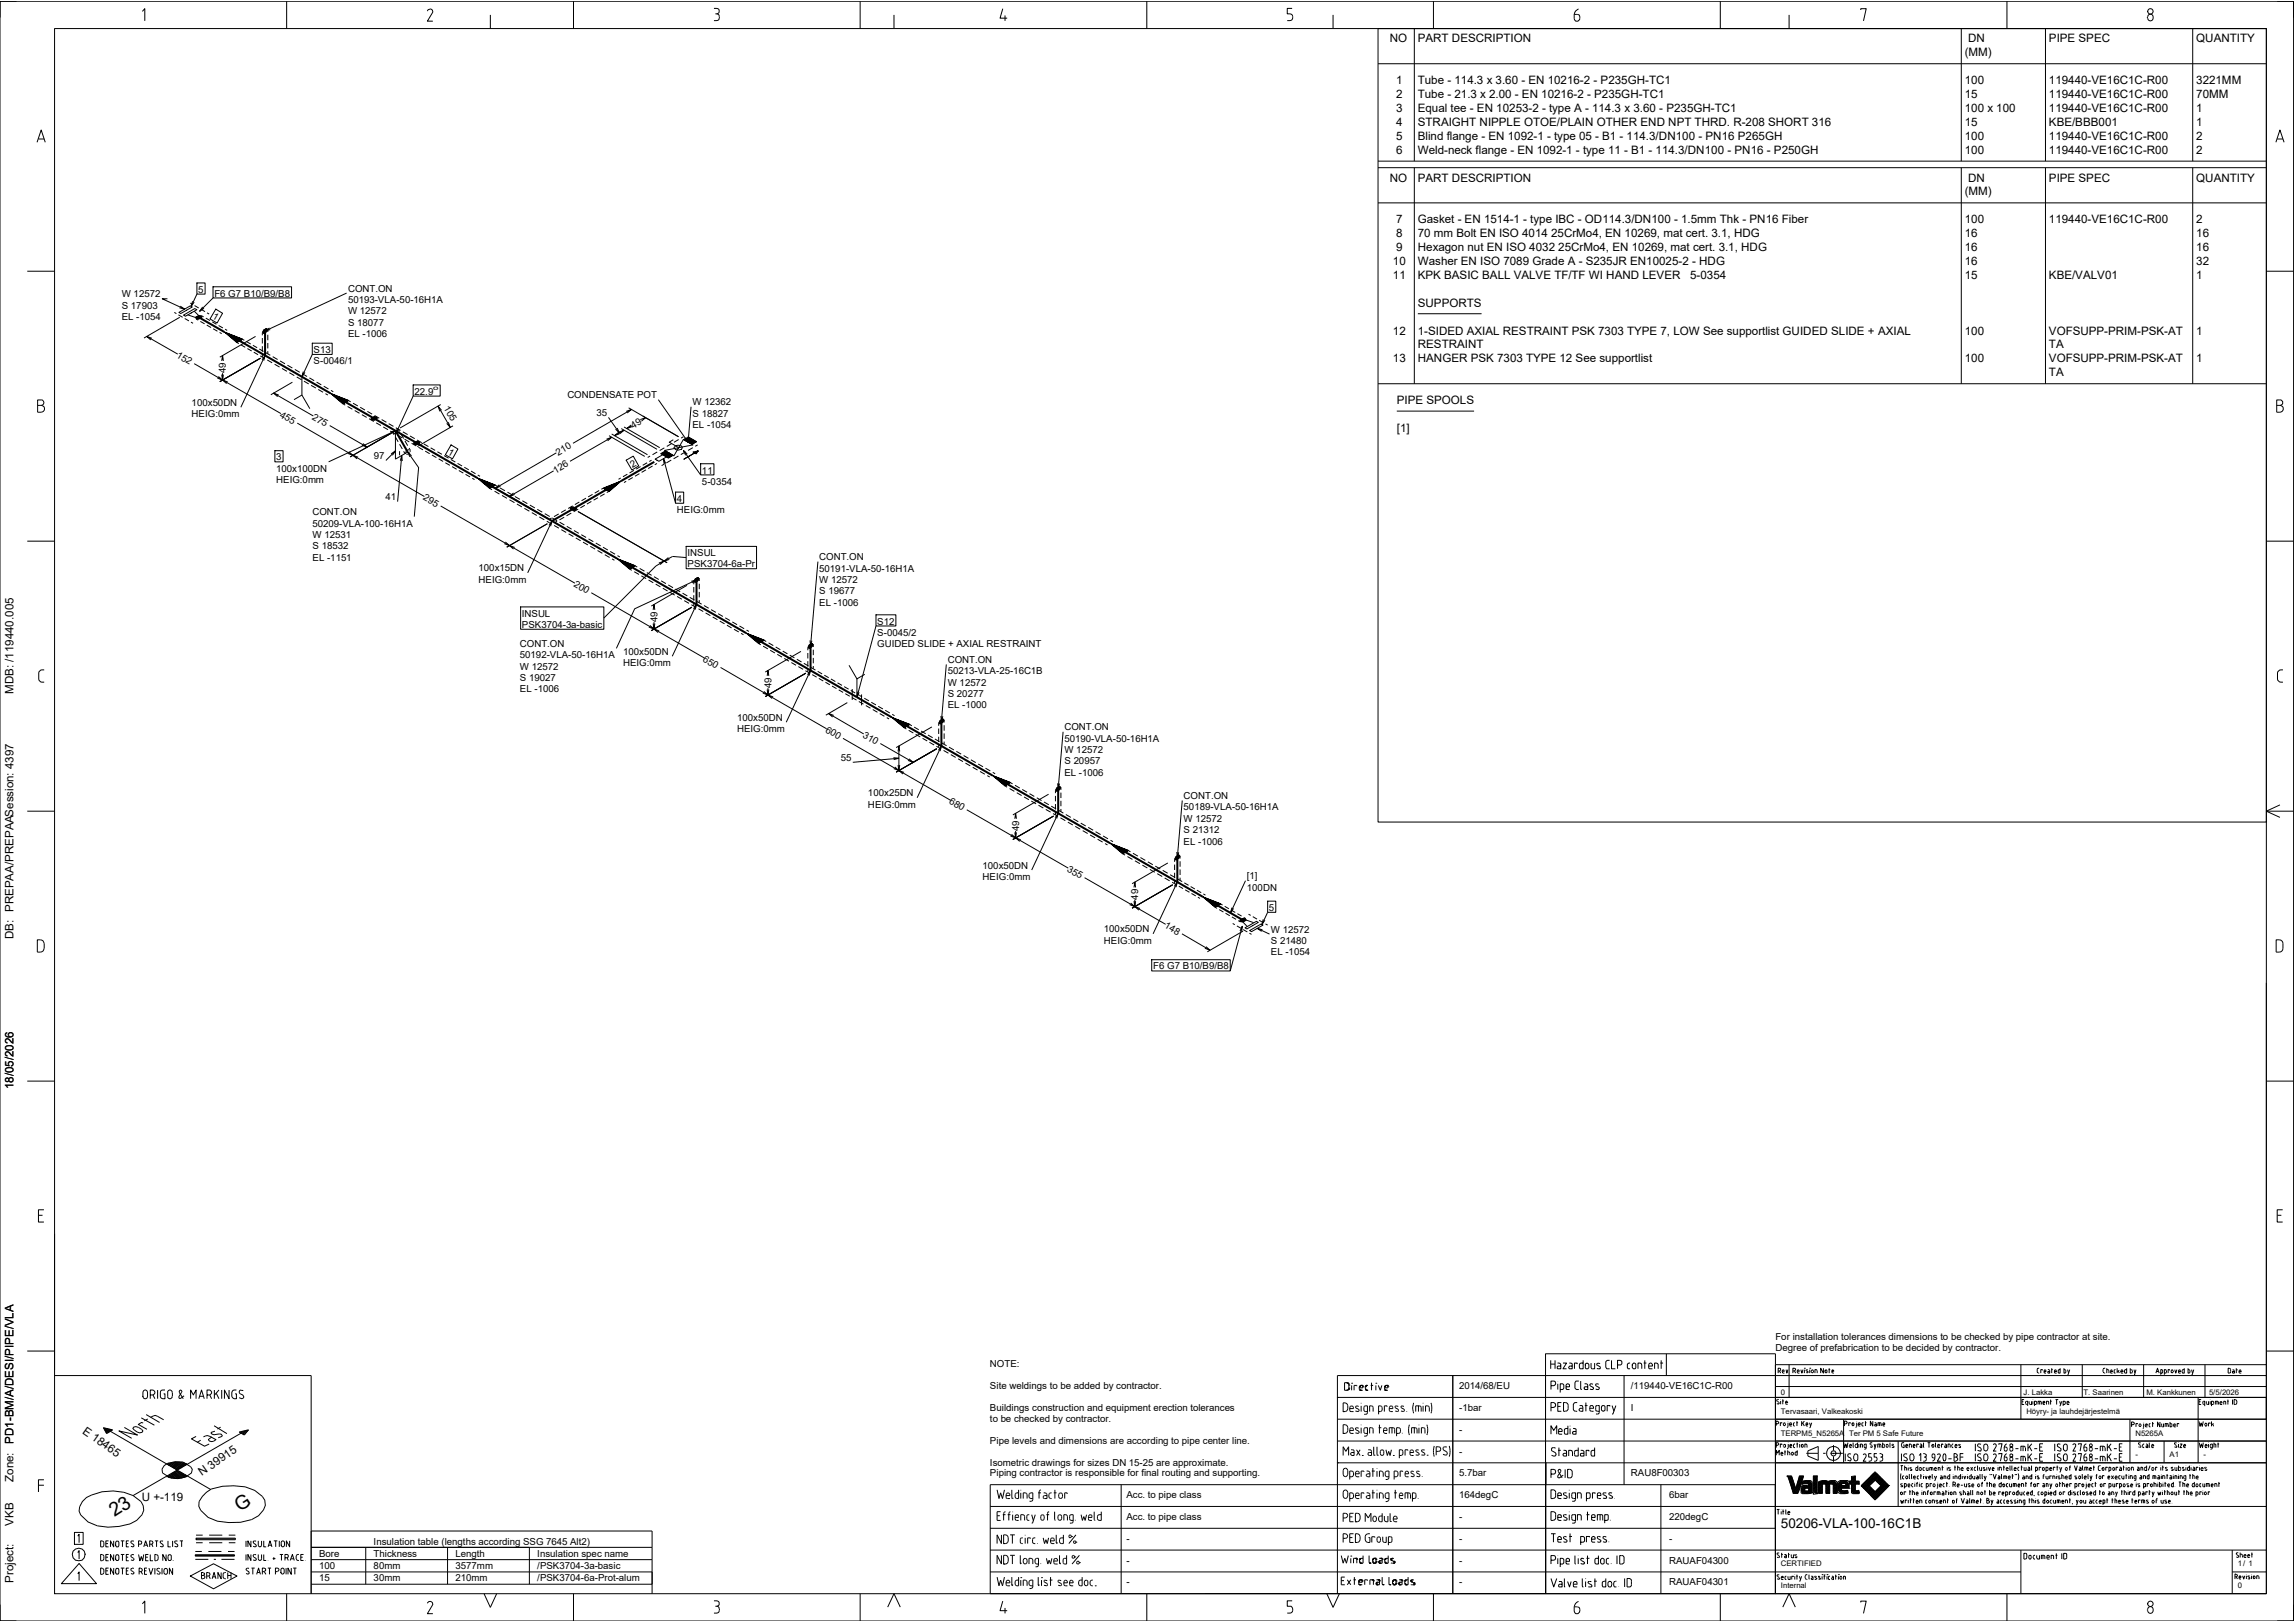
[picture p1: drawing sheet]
<svg xmlns="http://www.w3.org/2000/svg" width="841mm" height="594mm" viewBox="0 0 841 594" stroke-linecap="round" stroke-linejoin="round" font-family="sans-serif">
<defs><g id="words">
<g font-size="7.1">
<text x="42" y="556" transform="rotate(-33 42 556)">23</text>
<text x="87.9" y="554" transform="rotate(-33 87.9 554)">G</text>
</g>
<text font-size="5" x="652.6" y="560">50206-VLA-100-16C1B</text>
<g font-size="4.3">
<text x="5" y="254.2" transform="rotate(-90 5 254.2)">MDB: /119440.005</text>
<text x="5" y="344.2" transform="rotate(-90 5 344.2)">DB: PREPAA/PREPAASession: 4397</text>
<text x="5" y="399.1" transform="rotate(-90 5 399.1)">18/05/2026</text>
<text x="5" y="529" transform="rotate(-90 5 529)">PD1-BM/A/DESI/PIPE/VLA</text>
<text x="5" y="543" transform="rotate(-90 5 543)">Zone:</text>
<text x="5" y="559" transform="rotate(-90 5 559)">VKB</text>
<text x="5" y="580" transform="rotate(-90 5 580)">Project:</text>
</g>
<g font-size="4.2">
<text x="509.3" y="15.5">NO</text>
<text x="519.6" y="15.5">PART DESCRIPTION</text>
<text x="721.2" y="15.5">DN</text>
<text x="750.8" y="15.5">PIPE SPEC</text>
<text x="804.8" y="15.5">QUANTITY</text>
<text x="720" y="20.5">(MM)</text>
<text x="511.6" y="30.8">1</text>
<text x="511.6" y="35.9">2</text>
<text x="519.6" y="30.8">Tube - 114.3 x 3.60 - EN 10216-2 - P235GH-TC1</text>
<text x="519.6" y="35.9">Tube - 21.3 x 2.00 - EN 10216-2 - P235GH-TC1</text>
<text x="720" y="30.8">100</text>
<text x="720" y="35.9">15</text>
<text x="750.8" y="30.8">119440-VE16C1C-R00</text>
<text x="750.8" y="35.9">119440-VE16C1C-R00</text>
<text x="804.8" y="30.8">3221MM</text>
<text x="804.8" y="35.9">70MM</text>
<text x="511.6" y="41">3</text>
<text x="519.6" y="41">Equal tee - EN 10253-2 - type A - 114.3 x 3.60 - P235GH-TC1</text>
<text x="720" y="41">100 x 100</text>
<text x="750.8" y="41">119440-VE16C1C-R00</text>
<text x="804.8" y="41">1</text>
<text x="511.6" y="46.1">4</text>
<text x="519.6" y="46.1">STRAIGHT NIPPLE OTOE/PLAIN OTHER END NPT THRD. R-208 SHORT 316</text>
<text x="720" y="46.1">15</text>
<text x="750.8" y="46.1">KBE/BBB001</text>
<text x="804.8" y="46.1">1</text>
<text x="511.6" y="51.2">5</text>
<text x="519.6" y="51.2">Blind flange - EN 1092-1 - type 05 - B1 - 114.3/DN100 - PN16 P265GH</text>
<text x="720" y="51.2">100</text>
<text x="750.8" y="51.2">119440-VE16C1C-R00</text>
<text x="804.8" y="51.2">2</text>
<text x="511.6" y="56.3">6</text>
<text x="519.6" y="56.3">Weld-neck flange - EN 1092-1 - type 11 - B1 - 114.3/DN100 - PN16 - P250GH</text>
<text x="720" y="56.3">100</text>
<text x="750.8" y="56.3">119440-VE16C1C-R00</text>
<text x="804.8" y="56.3">2</text>
<text x="509.3" y="66.5">NO</text>
<text x="519.6" y="66.5">PART DESCRIPTION</text>
<text x="720" y="71.5">(MM)</text>
<text x="721.2" y="66.5">DN</text>
<text x="750.8" y="66.5">PIPE SPEC</text>
<text x="804.8" y="66.5">QUANTITY</text>
<text x="511.6" y="81.8">7</text>
<text x="519.6" y="81.8">Gasket - EN 1514-1 - type IBC - OD114.3/DN100 - 1.5mm Thk - PN16 Fiber</text>
<text x="720" y="81.8">100</text>
<text x="750.8" y="81.8">119440-VE16C1C-R00</text>
<text x="804.8" y="81.8">2</text>
<text x="511.6" y="86.9">8</text>
<text x="519.6" y="86.9">70 mm Bolt EN ISO 4014</text>
<text x="568.4" y="86.9">25CrMo4, EN 10269, mat cert. 3.1, HDG</text>
<text x="720" y="86.9">16</text>
<text x="804.8" y="86.9">16</text>
<text x="511.6" y="92">9</text>
<text x="519.6" y="92">Hexagon nut EN ISO 4032</text>
<text x="571" y="92">25CrMo4, EN 10269, mat cert. 3.1, HDG</text>
<text x="720" y="92">16</text>
<text x="804.8" y="92">16</text>
<text x="510.4" y="97.1">10</text>
<text x="519.6" y="97.1">Washer EN ISO 7089 Grade A - S235JR EN10025-2 - HDG</text>
<text x="720" y="97.1">16</text>
<text x="804.8" y="97.1">32</text>
<text x="510.4" y="102.2">11</text>
<text x="519.6" y="102.2">KPK BASIC BALL VALVE TF/TF WI HAND LEVER</text>
<text x="619.4" y="102.2">5-0354</text>
<text x="720" y="102.2">15</text>
<text x="750.8" y="102.2">KBE/VALV01</text>
<text x="804.8" y="102.2">1</text>
<text x="519.6" y="112.4">SUPPORTS</text>
<text x="510.4" y="122.6">12</text>
<text x="519.6" y="122.6">1-SIDED AXIAL RESTRAINT PSK 7303 TYPE 7, LOW See supportlist GUIDED SLIDE + AXIAL</text>
<text x="720" y="122.6">100</text>
<text x="750.8" y="122.6">VOFSUPP-PRIM-PSK-AT</text>
<text x="804.8" y="122.6">1</text>
<text x="519.6" y="127.6">RESTRAINT</text>
<text x="750.8" y="127.6">TA</text>
<text x="510.4" y="132.8">13</text>
<text x="519.6" y="132.8">HANGER PSK 7303 TYPE 12 See supportlist</text>
<text x="720" y="132.8">100</text>
<text x="750.8" y="132.8">VOFSUPP-PRIM-PSK-AT</text>
<text x="750.8" y="137.8">TA</text>
<text x="804.8" y="132.8">1</text>
<text x="511.9" y="148.1">PIPE SPOOLS</text>
<text x="511.9" y="158.3">[1]</text>
<text x="30" y="525" transform="rotate(35 30 525)">E 18465</text>
<text x="74" y="541" transform="rotate(-35 74 541)">N 39915</text>
<text x="52" y="550">U +-119</text>
</g>
<g font-size="3.5">
<text x="72.6" y="107.3">5</text>
<text x="127.5" y="106.9">CONT.ON</text>
<text x="44.6" y="109">W 12572</text>
<text x="44.6" y="113.1">S 17903</text>
<text x="78.6" y="108.7">F6 G7 B10/B9/B8</text>
<text x="127.5" y="111">50193-VLA-50-16H1A</text>
<text x="44.6" y="117.3">EL -1054</text>
<text x="77.6" y="116.7" transform="rotate(30 77.6 116.7)">1</text>
<text x="127.5" y="115.2">W 12572</text>
<text x="127.5" y="119.4">S 18077</text>
<text x="127.5" y="123.5">EL -1006</text>
<text x="64.5" y="130.8" transform="rotate(30 64.5 130.8)">152</text>
<text x="114.9" y="129.3">S13</text>
<text x="82.8" y="136.7" transform="rotate(-90 82.8 136.7)">49</text>
<text x="114.9" y="133.5">S-0046/1</text>
<text x="70.2" y="148.7">100x50DN</text>
<text x="151.9" y="144.6">22.9</text>
<text x="162.5" y="149.5" transform="rotate(60 162.5 149.5)">105</text>
<text x="207.9" y="145.9">CONDENSATE POT</text>
<text x="253.7" y="148.5">W 12362</text>
<text x="70.2" y="152.9">HEIG:0mm</text>
<text x="102.3" y="152.6" transform="rotate(30 102.3 152.6)">455</text>
<text x="114.2" y="153.5" transform="rotate(30 114.2 153.5)">275</text>
<text x="218.5" y="152.4">35</text>
<text x="253.7" y="152.7">S 18827</text>
<text x="232" y="157.1" transform="rotate(-30 232 157.1)">49</text>
<text x="253.7" y="156.9">EL -1054</text>
<text x="163.9" y="166.5" transform="rotate(30 163.9 166.5)">1</text>
<text x="204.5" y="167" transform="rotate(-30 204.5 167)">210</text>
<text x="101.2" y="168.7">3</text>
<text x="101.2" y="172.9">100x100DN</text>
<text x="137" y="168.2">97</text>
<text x="203.5" y="173.6" transform="rotate(-30 203.5 173.6)">126</text>
<text x="231.7" y="171.5" transform="rotate(-30 231.7 171.5)">2</text>
<text x="257.2" y="173.5">11</text>
<text x="101.2" y="177">HEIG:0mm</text>
<text x="257.2" y="177.7">5-0354</text>
<text x="141.3" y="183.3">41</text>
<text x="154.8" y="183" transform="rotate(30 154.8 183)">295</text>
<text x="248" y="183.9">4</text>
<text x="114.5" y="188.8">CONT.ON</text>
<text x="248" y="188.1">HEIG:0mm</text>
<text x="114.5" y="193">50209-VLA-100-16H1A</text>
<text x="114.5" y="197.1">W 12531</text>
<text x="114.5" y="201.3">S 18532</text>
<text x="252" y="203.8">INSUL</text>
<text x="114.5" y="205.5">EL -1151</text>
<text x="175.4" y="209.4">100x15DN</text>
<text x="252" y="207.9">PSK3704-6a-Pr</text>
<text x="300.2" y="205.3">CONT.ON</text>
<text x="300.2" y="209.5">50191-VLA-50-16H1A</text>
<text x="175.4" y="213.5">HEIG:0mm</text>
<text x="210" y="214.8" transform="rotate(30 210 214.8)">200</text>
<text x="300.2" y="213.6">W 12572</text>
<text x="300.2" y="217.8">S 19677</text>
<text x="300.2" y="221.9">EL -1006</text>
<text x="191.2" y="226">INSUL</text>
<text x="240.9" y="228" transform="rotate(-90 240.9 228)">49</text>
<text x="191.2" y="230.1">PSK3704-3a-basic</text>
<text x="321.5" y="228.9">S12</text>
<text x="321.5" y="233">S-0045/2</text>
<text x="190.5" y="237.1">CONT.ON</text>
<text x="228.3" y="239.9">100x50DN</text>
<text x="321.5" y="237.2">GUIDED SLIDE + AXIAL RESTRAINT</text>
<text x="190.5" y="241.2">50192-VLA-50-16H1A</text>
<text x="190.5" y="245.4">W 12572</text>
<text x="228.3" y="244.1">HEIG:0mm</text>
<text x="257.4" y="242.2" transform="rotate(30 257.4 242.2)">650</text>
<text x="347.3" y="243">CONT.ON</text>
<text x="190.5" y="249.5">S 19027</text>
<text x="347.3" y="247.1">50213-VLA-25-16C1B</text>
<text x="347.3" y="251.3">W 12572</text>
<text x="190.5" y="253.7">EL -1006</text>
<text x="282.7" y="252.1" transform="rotate(-90 282.7 252.1)">49</text>
<text x="347.3" y="255.4">S 20277</text>
<text x="347.3" y="259.6">EL -1000</text>
<text x="270.1" y="264.1">100x50DN</text>
<text x="270.1" y="268.3">HEIG:0mm</text>
<text x="302.2" y="268.1" transform="rotate(30 302.2 268.1)">600</text>
<text x="390.1" y="267.6">CONT.ON</text>
<text x="315.9" y="270" transform="rotate(30 315.9 270)">310</text>
<text x="390.1" y="271.8">50190-VLA-50-16H1A</text>
<text x="390.1" y="276">W 12572</text>
<text x="308.1" y="278.8">55</text>
<text x="390.1" y="280.1">S 20957</text>
<text x="390.1" y="284.3">EL -1006</text>
<text x="318.1" y="291.8">100x25DN</text>
<text x="433.7" y="292.8">CONT.ON</text>
<text x="318.1" y="296">HEIG:0mm</text>
<text x="347.6" y="294.3" transform="rotate(30 347.6 294.3)">680</text>
<text x="433.7" y="297">50189-VLA-50-16H1A</text>
<text x="373.4" y="304.5" transform="rotate(-90 373.4 304.5)">49</text>
<text x="433.7" y="301.1">W 12572</text>
<text x="433.7" y="305.3">S 21312</text>
<text x="433.7" y="309.5">EL -1006</text>
<text x="360.1" y="318.3">100x50DN</text>
<text x="360.1" y="322.5">HEIG:0mm</text>
<text x="390.9" y="319.2" transform="rotate(30 390.9 319.2)">355</text>
<text x="456.9" y="322.2">[1]</text>
<text x="417.1" y="329.7" transform="rotate(-90 417.1 329.7)">49</text>
<text x="456.9" y="326.4">100DN</text>
<text x="465" y="333.8">5</text>
<text x="404.5" y="341.7">100x50DN</text>
<text x="426.5" y="339.8" transform="rotate(30 426.5 339.8)">148</text>
<text x="465.7" y="341.8">W 12572</text>
<text x="404.5" y="345.8">HEIG:0mm</text>
<text x="465.7" y="346">S 21480</text>
<text x="465.7" y="350.1">EL -1054</text>
<text x="422.6" y="355.3">F6 G7 B10/B9/B8</text>
<text x="650.6" y="491.1">For installation tolerances dimensions to be checked by pipe contractor at site.</text>
<text x="650.6" y="495.1">Degree of prefabrication to be decided by contractor.</text>
<text x="362.8" y="501">NOTE:</text>
<text x="362.8" y="509">Site weldings to be added by contractor.</text>
<text x="534.7" y="509">2014/68/EU</text>
<text x="597.6" y="509">/119440-VE16C1C-R00</text>
<text x="362.8" y="517">Buildings construction and equipment erection tolerances</text>
<text x="362.8" y="521">to be checked by contractor.</text>
<text x="534.7" y="517">-1bar</text>
<text x="597.6" y="517">I</text>
<text x="534.7" y="525">-</text>
<text x="362.8" y="529">Pipe levels and dimensions are according to pipe center line.</text>
<text x="534.7" y="533">-</text>
<text x="362.8" y="537">Isometric drawings for sizes DN 15-25 are approximate.</text>
<text x="362.8" y="541">Piping contractor is responsible for final routing and supporting.</text>
<text x="534.7" y="541">5.7bar</text>
<text x="597.6" y="541">RAU8F00303</text>
<text x="412.7" y="549">Acc. to pipe class</text>
<text x="534.7" y="549">164degC</text>
<text x="611.6" y="549">6bar</text>
<text x="412.7" y="557">Acc. to pipe class</text>
<text x="534.7" y="557">-</text>
<text x="611.6" y="557">220degC</text>
<text x="136.9" y="566">Insulation table (lengths according SSG 7645 Alt2)</text>
<text x="412.7" y="565">-</text>
<text x="534.7" y="565">-</text>
<text x="611.6" y="565">-</text>
<text x="116.9" y="570.5">Bore</text>
<text x="116.9" y="575">100</text>
<text x="136.9" y="570.5">Thickness</text>
<text x="136.9" y="575">80mm</text>
<text x="166.9" y="570.5">Length</text>
<text x="166.9" y="575">3577mm</text>
<text x="196.9" y="570.5">Insulation spec name</text>
<text x="196.9" y="575">/PSK3704-3a-basic</text>
<text x="412.7" y="573">-</text>
<text x="534.7" y="573">-</text>
<text x="611.6" y="573">RAUAF04300</text>
<text x="116.9" y="579.5">15</text>
<text x="136.9" y="579.5">30mm</text>
<text x="166.9" y="579.5">210mm</text>
<text x="196.9" y="579.5">/PSK3704-6a-Prot-alum</text>
<text x="412.7" y="581">-</text>
<text x="534.7" y="581">-</text>
<text x="611.6" y="581">RAUAF04301</text>
</g>
<g font-size="2.8">
<text x="652.6" y="511">0</text>
<text x="741.6" y="511">J. Lakka</text>
<text x="763.5" y="511">T. Saarinen</text>
<text x="786.5" y="511">M. Kankkunen</text>
<text x="809.5" y="511">5/5/2026</text>
<text x="652.6" y="518">Tervasaari, Valkeakoski</text>
<text x="742.6" y="518">Höyry- ja lauhdejärjestelmä</text>
<text x="652.6" y="526">TERPM5_N5265A</text>
<text x="677.6" y="526">Ter PM 5 Safe Future</text>
<text x="782.5" y="526">N5265A</text>
<text x="782.5" y="534">-</text>
<text x="795" y="534">A1</text>
<text x="807.5" y="534">-</text>
<text x="652.6" y="574">CERTIFIED</text>
<text x="820" y="574">1/ 1</text>
<text x="652.6" y="582">Internal</text>
<text x="820" y="582">0</text>
</g>
<text font-size="2.3" x="158.8" y="143">o</text>
</g></defs>
<g fill="none" stroke="#000" stroke-width=".37">
<path d="M0 .5h840.5v593.5h-840.5zM6 .5h-6v6M20 10.5h810.5v573.5h-810.5zM52.2 4.2l.9-1v4.5M105 .5v10M157.6 3.4l-.8 .3-.2 .4M157.6 3.3a.96 .96 0 0 1 .8 1.5l-1.8 3h2M179.7 5.5v5M210.2 .5v10M261.6 3.1h1a1.03 1.03 0 0 1 .9 1.2 1.03 1.03 0 0 1-1.4 .8M262.6 5.1a.82 .82 0 0 1 .9 1M263.5 6.6a.82 .82 0 0 1-.9 1h-1"/>
<path d="M263.6 6.1v.5M315.2 .5v10M327.6 5.5v5M367.5 3.2l-1 3.5h2.6M368.3 5.7v2M420.2 .5v10M473.5 3.1h-1.8v2h1a1.26 1.26 0 0 1 1 1.2 1.26 1.26 0 0 1-1 1.3h-1M488.5 5.5v5M505 10.5h325.5v290.7h-325.5zM505 10.5h325.5M518.3 10.5v48.5M525.3 .5v10"/>
<path d="M576.9 5.3v1.5a1.08 1.08 0 0 0 1.3 .9 1.08 1.08 0 0 0 .7-1.4 .84 .84 0 0 0-.9-1M576.9 5.3h1M578.4 3.3a2.45 2.45 0 0 0-1.5 2.1M630.4 .5v10M655.6 5.5v5M681.9 3.7v-.5h2l-1 4.5M718.7 10.5v48.5M735.4 .5v10M749.6 10.5v48.5M786.9 6.2v.5M787 6.2a1.1 1.1 0 0 1 1.6-.9 1.1 1.1 0 0 1 .3 1.8 .99 .99 0 0 1-1.1 .5 .99 .99 0 0 1-.8-.9M803.5 10.5v48.5"/>
<path d="M834.5 .5h6v6M505 23.4h325.5M13.6 52.1l1.5-4.5 1.5 4.5M14.1 50.9h2.1M505 59h325.5M834 52.1l1.5-4.5 1.5 4.5M834.5 50.9h2.1M505 61.5h325.5M505 74.3h325.5M518.3 61.5v79.1M718.7 61.5v79.1M749.6 61.5v79.1"/>
<path d="M803.5 61.5v79.1M10 99.4h10M830.5 99.4h10M61.4 109.5h-1.9l8.2 3.8M63.9 114.5l.7 .4M65.4 115.4l1.5 .9M65.6 114.5l4.1-2.4 .8 .4-4.2 2.4zM65.9 116.3l-13.1 7.6M66 112.2l1.7 1.1-1.9-.5M67.3 115.5l4.1-2.4 .8 .4-4.3 2.4zM67.7 116.7l1.5 .9M69.7 111.1l.8 .4"/>
<path d="M70 118l.7 .5M70.6 110.4l-.5 1.9 1.1-1.6M71.2 114l2.1 2.1-.9 .5-3.6-1.2M71.3 112l1.5 .9M71.7 116.3l1.2-.6 .8 .1 .3 .5-1.1 .6-.9-.1zM71.8 116.9l.8 .4M72.2 103.7h3v4.1h-3zM72.2 107.8l-2.1 4.5M73.4 117.8l1.6 .9M73.6 113.3l1.5 .9M73.9 115.7l.7 .4M74.3 112.5l-1.1 1.6 1.6-1.1"/>
<path d="M75.4 116.6l1.6 .9M75.8 119.1l1.5 .9M75.9 114.6l.8 .5M77.8 117.9l1.5 .9M78.1 105.1h28.7v4.1h-28.7zM78.1 109.2l-4.9 4.9M79.1 113.3l2.5 1.5-2 3.6-2.6-1.5zM80.1 119.3l1.6 .9M127 107.4l-29.9 13.9M519.6 115h23.3M53.8 123.3l11.4 6.5M55.7 124l-1.9-.7 1.5 1.3"/>
<path d="M71.2 133.3l10.4 6M78.1 120.5l1.6 .9M80 138l1.6 1.3-1.9-.8M80.5 121.8l.7 .5M81.2 137.3l.4 2 .3-2M81.2 132.3l.4-2 .3 2M81.6 139.3l21.3 12.2M81.6 130.3v1.5M81.6 136.8v2.5M82.2 121.7l5.4 3.2-1.7-1 1.9 .9-.3 .2-2.1-1.5 2.6 1.2-.5 .4-2.6-1.8 3.3 1.4-.9 .5-2.9-2.3 4 1.7-1.3 .7-3.3-2.6 4.7 1.8-1.6 .8-3.6-3 5.2 2.1-1.7 1-4-3.4 5.9 2.3-2 1.2-4.5-3.8 6.6 2.6-1.1 .6M82.5 120.6l.7 .5M83.5 140l-1.9-.7 1.4 1.3"/>
<path d="M86.7 125.5l.8 .4M88.3 126.4l1.6 .9M88.7 124.3l.8 .4M90.3 125.2l1.6 .9M90.7 127.7l1.5 .9M92.7 126.5l1.5 .9M93 129.1l1.6 .9M93.6 123.3l-13 7.6M95 127.9l1.6 .9M95.4 130.4l.7 .5M95.4 131.3l-14.8 8.6M96 131.9l1.1-1.6-.5 1.9"/>
<path d="M96.1 130.9l.9 .5M96.1 121.9v1M96.1 123.9v2M96.1 126.9v2M96.1 129.9v1M96.6 121l1-.6 .4 .4-.4 .8-1 .6-.4-.4zM97.1 130.3l-8.8 18.9M97.4 129.2l.7 .5M97.9 131.9l1.8 1M98.1 129.7l.9 .5M98.1 120.7v1M98.1 122.7v2"/>
<path d="M98.1 125.7v2M98.1 128.7v1M98.8 120.2l-1.7 1.1 1.9-.5M99.9 130.7l1.8 1M100.6 133.5l1.8 1M102.6 132.3l1.8 1M103.3 135l1.8 1.1M105.3 133.8l1.8 1.1M106 136.6l1.8 1M108 135.4l1.8 1M108.7 138.1l1.8 1.1M110.7 136.9l1.8 1.1"/>
<path d="M111.1 136.2l-.5 1.9 1.1-1.6M111.4 139.7l1.7 1M113.4 138.5l1.7 1M114.4 125.8h7.3v4.1h-7.3zM114.4 129.9l-3.8 8.2v6.7l-2.9 1.7M13.8 146.6h1.3a1 1 0 0 1 1 1 1 1 0 0 1-1 .9 1.25 1.25 0 0 1 1.2 1.3 1.25 1.25 0 0 1-1.2 1.3h-1.3zM13.8 148.5h1.3M100.2 144l14.6 8.4M102.1 144.8l-1.9-.8 1.5 1.4M107.1 140.1l-7.9 4.6M108.9 155l46.6 26.9M110.6 144.8l2.9 5"/>
<path d="M114 141.2l1.8 1M116 140l1.7 1M116.6 142.7l1.8 1M118.6 141.5l1.8 1M119.3 144.3l.8 .5M120.8 155.9l13.7 7.9M121.1 144.2l5.4 3.1-1.7-.9 1.9 .8-.3 .2-2.2-1.4 2.7 1.1-.6 .5-2.5-1.8 3.2 1.3-.9 .6-2.9-2.3 4 1.7-1.2 .7-3.3-2.7 4.6 1.9-1.5 .8-3.6-3 5.2 2.1-1.7 1-4.1-3.4 6 2.3-2 1.2-4.5-3.8 6.6 2.6-1.1 .5M121.3 143.1l.8 .5M125.6 148l.9 .4M127.4 149l1.7 1M127.6 146.8l.9 .4M129.4 147.8l1.7 1"/>
<path d="M130 150.4l1.7 1M132 149.2l1.7 1.1M132.6 152l1.8 1M134.6 150.7l1.8 1M135.3 153.4l1.7 1.1M136 153.4l1.1-.7 .9 .1 .2 .6-1.1 .5-.9-.1zM137.3 152.3l1.7 1M137.8 154.9l1.8 1M139.8 153.7l1.8 1M140.4 156.5l1.8 1M142.4 155.3l1.8 1M143 158.3l1.9-.5-1.6 1.1"/>
<path d="M143 157.9l.9 .5M143.2 158.8l-14.9 8.6M143.9 158.4l.9 .5M143.9 158.4l.5 .9M145 156.7l.9 .5M145.6 156.8l-.5 2 1.1-1.7M145.7 159.4l1.7 1M145.9 157.2l.9 .5M145.9 157.2l.5 .9M146.9 159l1 1.7M147.6 158.2l1.8 1M150.2 159.8l1.8 1"/>
<path d="M151.4 141.1h9.9v4h-9.9zM151.4 145.1l-6.3 13.7M160.5 148.9l4.5 7.7M161.5 148.2l-14.9 8.6M161.8 150.3l-1.3-1.4 .7 1.8M164.3 154.7l.7 1.9-1.3-1.4M166 156l-13.1 7.6M223 153l4 5.7M223.2 159.7l13.1 7.5M224.2 159l13.1 7.6M226.2 156.8l.8 1.9-1.4-1.5M227 158.7l-1.8 1"/>
<path d="M227.1 158.9l-1.9 .8 1.6-1.4 1.9-.6-1.5 1.2M227.7 157l13.1 7.6M228.7 157.7l-1.7 1M228.7 156.5l13.1 7.6M229.5 150.7l1.9-.6-1.6 1.2M230.4 149.4l18.2 10.6M231.3 155.7l-1.6 1.3 1.9-.6M231.4 150.1l-21.4 12.3M231.5 156l-1.8 1M234.6 153.7l1.9-.6-1.4 1.3M236.5 153.1l-.7 .4M241.2 146.5l11 15.5"/>
<path d="M253.2 149.1l-1 12.9M505 140.6h325.5M511.9 150.6h28.3M834.3 146.6h1.2a1 1 0 0 1 1 1 1 1 0 0 1-1 .9 1.25 1.25 0 0 1 1.2 1.3 1.25 1.25 0 0 1-1.2 1.3h-1.2zM834.3 148.5h1.2M100.7 165.2h3v4h-3zM120.4 169.2l24.5-11.4v10.4l4.5-2.6 4 5.7-1.6 18M127.8 165.5l1.5 1.3-1.9-.7M131.2 167.5l-1.9-.7 1.5 1.3M133 162.5l1.5 1.3-1.9-.7M143.3 166.3l1.6-1.1-1.1 1.6M144.9 160.2l1 1.7"/>
<path d="M144.9 165.2l-3.5 3.5M146.4 162.8l1 1.7M146.4 165.3v1.5M146.7 168.8l.5-1.9 .2 2M147.2 166.9l-1.5 16.9M147.9 165.4l.5 .8M148.2 160.9l1.8 1.1M148.4 161.6l1 1.7M148.5 165.7l.2 .5M148.9 166.4h.6M149.1 165.1l-.5 .3M149.9 164.9h-.6"/>
<path d="M149.9 164.2l.5 .8M150.1 165l.2 .6M150.2 165.9l-.5 .3M150.8 167l-1.4-1.4 .8 1.8M150.8 162.4l1.7 1M151.6 162.3l1.1-.6 .9 .2 .2 .4-1.1 .7-.9-.2zM152.8 161.2l1.7 1M153.4 163.9l1.6 .9M155.4 162.7l1.6 .9M155.8 165.3l1.7 1M157.8 164.1l1.7 .9M158.3 166.7l1.6 1"/>
<path d="M160.3 165.5l1.6 1M160.7 168.1l1.7 1M162.7 166.9l1.7 1M163.2 169.6l1.7 .9M165.2 168.4l1.7 .9M165.3 163l2.5 1.5-2 3.6-2.6-1.5zM165.7 171l1.6 1M167.7 169.8l1.6 1M168.1 172.4l1.7 1M170.1 171.2l1.7 1M170.6 173.8l1.6 1M172.6 172.6l1.6 1"/>
<path d="M173.1 175.3l.8 .4M174.9 175.1l5.4 3.2-1.7-1 1.9 .9-.3 .2-2.2-1.5 2.7 1.2-.6 .4-2.5-1.8 3.2 1.4-.9 .5-2.9-2.3 4 1.7-1.2 .7-3.3-2.6 4.6 1.8-1.5 .8-3.6-3 5.2 2.1-1.7 1-4.1-3.4 6 2.3-2 1.2-4.5-3.8 6.6 2.6-1.1 .6M175.1 174.1l.8 .4M179.4 178.9l.9 .6M180.5 178.3l20.1 11.6M181.2 180l1.8 1M181.4 177.7l.9 .5M183 177.6l-1.5 1.3 1.9-.7M183.2 178.8l1.8 1M202.9 172.5l-16.2 9.4M203.9 165.9l-22.4 13M219.6 179.8l-1.7 .9"/>
<path d="M221.2 178.8l-.8 .5M222.3 160.9l1.9-.7-1.5 1.3M224.2 160.2l-15.3 8.8M227.5 175.2l-.8 .4M227.7 176.2l-5.6 3.2 1.9-1-1.7 1.1-.3-.2 2.6-1.3-2.1 1.6-.6-.4 3.1-1.4-2.4 1.8-.9-.5 3.9-1.7-2.8 2.3-1.2-.7 4.4-1.8-3.1 2.6-1.5-.8 5.2-2.2-3.6 3.1-1.7-1 5.9-2.4-4 3.5-2-1.2 6.5-2.6-4.4 3.8-1.1-.6M229.5 168.6l2.6-1.5 2 3.6-2.5 1.5zM229.5 176.4l-.8 .4M229.9 173.8l-1.6 .9M231.9 175l-1.6 .9M232.3 172.4l-1.6 .9M234.3 173.6l-1.6 .9M234.7 171l-1.6 .9"/>
<path d="M236.7 172.2l-1.6 .9M237.1 169.6l-1.6 .9M238.2 167.1l-.9 .5M238.8 168.6l-.9 .5M239.1 170.8l-1.6 .9M240.1 168.2l3.5-2 1.3 .8-3.4 2zM240.8 169.8l-.9 .5M240.8 165.6l-1.7 1M242.1 166.2l1.7-1 2.8 1.6-1.7 1zM243.1 168l4.5 16.4M243.3 170.1l-.8 .5M243.5 164.1l-1.8 1"/>
<path d="M243.6 165l3.3 2 3.5-6 3.6 2zM243.9 169.8l-.8-1.8 .3 2M246 168.6l-1.8 1M246.1 162.6l-1.7 1M246.6 166.8l-1.9 .9 1.3-1.2-2 .8 1.4-1.2-2 .8 1.3-1.2-2 .8 1.3-1.2-1.8 1 2.2-.8-1.5 1.2 2.1-.8-1.3 1.2 2-.8-1.3 1.2 2.1-.8-1.6 1.1M246.7 161.1l-1.4 .9 3.4 2.1M247.6 163.3l.9-.2 1.2 .3 .4 .7-.4 .5-1.2 .3-.9-.2-.7-.6zM248.6 167.1l-1.8 1M248.7 161.1l-1.7 1M250.4 160l-.8 .5M250.4 165l6.4 9M250.6 168.2l5.3-3-.8 1.1-1.1-.7 1.9-.4z"/>
<path d="M250.7 161.2l1.7-1 2.8 1.7-1.7 .9zM251.3 165.6l-1.8 1M251.3 160.2l.9 1.8-1.5-1.4M251.8 166.4l-1.4-1.4 .9 1.8M252 160l.2 2 .4-1.9M253.9 164.1l-1.8 1M255.2 161.9l-1.9 .8 1.4-1.2-2.1 .8 1.5-1.2-2.1 .9 1.3-1.2-2 .7 1.3-1.2-1.7 1 2.1-.8-1.5 1.2 2.1-.8-1.4 1.2 2.1-.8-1.3 1.2 2.1-.8-1.6 1.1M255.6 163l-.8 .5M256.8 169.9h4.8v4.1h-4.8zM10 198.3h10M161.5 185.4l49.2 28.3M184 181.5l1.8 1.1"/>
<path d="M185.2 198.6l1.5 1.3-1.9-.7M186 180.3l1.8 1.1M186.7 183.1l1.8 1.1M188.2 180.6l-1.5 1.3 1.9-.7M188.7 181.9l1.8 1.1M189.4 184.7l1.8 1M191.4 183.5l1.8 1M192.2 186.3l1.8 1M194.2 185.1l1.8 1M194.9 187.8l1.8 1.1M196.9 186.6l1.8 1.1M197.6 189.4l1.9 1.1"/>
<path d="M199.6 188.2l1.9 1.1M200.4 191l1.8 1M200.6 191.9l-14.9 8.6M201.2 192.5l1.1-1.6-.5 1.9M202.2 189.8l-.9 .5M202.3 190.9l-8.9 19M202.4 189.8l1.8 1M203 192.5l1.8 1M204.2 191l-.9 .5M204.7 188.3l-1.7 1M205.1 191.3l1.7 1.1M205.7 194.1l1.8 1"/>
<path d="M206.7 189.5l-1.7 1M207.3 186.8l-1.7 1M207.7 192.9l1.8 1M208.4 195.6l1.7 1M209.2 185.9l.9-.1 1.1 .6-.2 .5-.9 .1-1.1-.6zM209.3 188l-1.7 1M209.9 185.4l-1.7 .9M210.3 194.4l1.8 1M211 197.1l1.8 1M211.8 187.4l32.7 18.8M211.9 186.6l-1.7 .9M212.3 184l-1.6 .9"/>
<path d="M213 195.9l1.8 1M213.7 198.7l1.7 1M214.3 185.2l-1.6 .9M214.7 182.5l-1.6 1M215.7 197.5l1.7 1M216.7 183.7l-1.6 1M217.1 181.2l-1.6 .9M218.3 199l1.8 1M219.1 182.4l-1.6 .9M221.6 181l-1.7 .9M223.2 180l-.8 .5M247.6 180.3h2.9v4.1h-2.9z"/>
<path d="M830.5 198.3h10M188.6 200.6l-1.9-.7 1.5 1.3M216.3 200.2l1.8 1M216.7 217.2l41.3 23.9M219 201.7l1.7 1.1M221 200.5l1.7 1.1M221.6 203.3l1.8 1M223.6 202.1l1.8 1M224.3 204.8l.9 .5M226.2 204.7l5.5 3.1-.2 .2-2.2-1.5 2.7 1.2-.6 .4-2.6-1.8 3.3 1.4-.9 .5-2.9-2.3 4 1.7-1.2 .7-3.3-2.6 4.6 1.8-1.6 .8-3.5-3 5.2 2.1-1.8 1-4-3.4 5.9 2.3-1.9 1.2-4.5-3.8 6.5 2.6-1.1 .6M226.3 203.6l.9 .5M230.7 208.5l.8 .5"/>
<path d="M232.4 209.5l1.8 1M232.6 207.3l.9 .5M234.4 208.3l1.8 1M235 211l1.8 1M237 209.8l1.8 1M237.7 212.5l1.7 1M239.7 211.3l1.7 1M240.3 214l1.7 1.1M241.5 206.3l1.9-.7-1.5 1.3M242.3 212.8l1.7 1.1M242.9 215.5l1.7 1.1M244.9 214.3l1.7 1.1"/>
<path d="M244.9 204.3l-1.5 1.3 1.9-.6M245.5 217.1l1.8 1M247.5 215.9l1.8 1M248.1 218.6l1.8 1M250.1 217.4l1.8 1M251.4 200.2h25.8v8.2h-25.8zM251.4 204.3l-4.9-.4-6.2 3.5-19 19.1M251.7 214.5l-13 7.6M252.7 218.9l1.8 1M253.3 213l1.9-.5-1.6 1.1M254.2 213.1v1M254.2 215.1v2"/>
<path d="M254.2 218.1v2M254.7 212.2l1-.6 .4 .4-.4 .8-1 .6-.4-.4zM255.2 212.5l-22.6 10.6-6.7 14.5M256.2 211.9v1M256.2 213.9v2M256.2 216.9v2M256.2 219.9v1M299.7 205.8l-2.7 30.9M190.8 222.4h30.5v8.2h-30.5zM238.2 229.2l1.5 1.3-1.9-.7M239.3 228.5l.4 2 .3-2M239.3 223.5l.4-2 .3 2"/>
<path d="M239.7 221.5v1.5M239.7 228v2.5M241.6 231.2l-1.9-.7 1.4 1.3M250.7 220.1l1.8 1M253.4 221.6l.8 .5M253.5 222.5l-14.8 8.6M254.1 223.1l1.1-1.6-.5 1.9M254.2 222.1l.9 .5M254.2 221.1v1M255.2 221.5l-8.8 19M255.4 220.4l.8 .5M256 223.1l1.7 1"/>
<path d="M256.2 220.9l.9 .5M258 221.9l1.7 1M258.6 224.6l1.7 1M260.6 223.4l1.7 1M261.2 226.1l1.7 1M263.2 224.9l1.7 1M263.8 227.6l1.7 1M265.8 226.4l1.7 1M266.4 229.1l1.7 1M268.4 227.9l1.7 1M269 230.6l1.7 1M271 229.4l1.7 1"/>
<path d="M271.6 232.1l.8 .5M273.4 232l5.4 3.2-1.7-1 1.9 .9-.3 .2-2.2-1.5 2.7 1.2-.6 .4-2.5-1.8 3.2 1.4-.9 .5-2.9-2.3 4 1.7-1.2 .7-3.3-2.6 4.6 1.8-1.5 .8-3.6-3 5.2 2.1-1.7 1-4.1-3.4 6 2.3-2 1.2-4.5-3.8 6.6 2.6-1.1 .6M273.6 230.9l.8 .5M277.9 235.8l.9 .5M279.6 236.8l1.8 1M279.9 234.6l.9 .5M281.7 235.6l1.7 1M282.2 238.3l1.8 1M284.2 237.1l1.8 1M284.8 239.8l1.8 1M286.8 238.6l1.8 1M293.5 238.7l-13.1 7.6"/>
<path d="M296 237.3v1M296 239.3v2M296.5 236.4l1-.6 .4 .4-.4 .8-1 .6-.4-.4zM296.8 234.7l.2 2 .5-1.9M298 236.1v1M298 238.1v2M321 225.3h7.3v4.1h-7.3zM321 229.4l-7 26.1v-6.7M16.2 245.5a1.56 1.56 0 0 0-1.9 .7v3.1a1.56 1.56 0 0 0 1.9 .7M264 244.6l17.4 10.1M279.9 253.4l1.5 1.3-1.9-.7M281.1 252.7l.3 2 .3-2"/>
<path d="M281.1 247.7l.3-2 .3 2M281.4 254.7l21.5 12.4M281.4 245.7v1.5M281.4 252.2v2.5M283.3 255.4l-1.9-.7 1.5 1.3M287.4 241.3l1.7 1M289.4 240.1l1.7 1M290 242.8l1.7 1M292 241.6l1.7 1M292.6 244.3l1.7 1M294.6 243.1l1.7 1M295.2 245.8l.8 .5"/>
<path d="M295.3 246.7l-14.9 8.6M295.9 247.3l1.1-1.6-.5 1.9M296 246.3l.8 .5M296 242.3v2M296 245.3v1M297 245.7l-8.9 19M297.2 244.6l.8 .5M297.6 247.2l1.7 .9M298 245.1l.8 .4M298 241.1v2M298 244.1v1M299.6 246l1.7 1"/>
<path d="M300.1 248.6l1.6 .9M302.1 247.4l1.6 .9M302.5 250l1.6 .9M304.5 248.8l1.6 .9M304.9 251.4l1.6 .9M306.9 250.2l1.6 1M307.3 252.8l1.7 .9M309.3 251.6l1.7 .9M309.8 254.2l1.6 .9M310.5 257.5l-7.9 4.6M311.1 243.8l2.9 5 2.9-1.7M311.8 253l1.6 .9"/>
<path d="M312.2 255.6l1.7 .9M312.3 252.5v4M314.2 253.5l-.2 2 .8-1.8M314.2 254.4l1.7 .9M314.7 257.1l1.7 .9M315.7 254.5v4M316.7 255.9l1.7 .9M317.3 258.5l1.7 1M319.3 257.3l1.7 1M321.8 258.8l1.7 1M346.8 243.5l-1.8 20.9M836.6 245.5a1.5 1.5 0 0 0-2 1.1l.1 2.7a1.6 1.6 0 0 0 1.9 .7"/>
<path d="M303.6 261.5l12.9 7.5M305.5 262.2l-1.9-.7 1.5 1.3M308.9 270.6l20.5 11.8M319.8 260l1.7 1M322.4 261.5l1.7 1M322.6 272.5l12 6.8M324.4 260.3l1.7 1M325 263l.8 .5M326.8 262.9l5.4 3.2-1.7-1 1.9 .9-.3 .2-2.2-1.5 2.7 1.2-.6 .4-2.5-1.8 3.2 1.4-.9 .5-2.9-2.3 4 1.7-1.2 .6-3.3-2.5 4.6 1.8-1.5 .7-3.6-2.9 5.2 2.1-1.7 1-4.1-3.4 6 2.3-2 1.2-4.5-3.8 6.6 2.6-1.1 .6M327 261.8l.8 .5M327.4 277.7l2 .2-1.9 .4M329.1 275.4l.3-2 .3 2"/>
<path d="M329.4 273.4v9M329.4 277.9l-16.9 1.4M331.3 266.7l.8 .4M333 267.6l1.7 1M333.1 278.1l1.5 1.2-1.9-.7M333.3 265.5l.8 .5M333.6 280l9.7-5.6-14.9 8.5M335 266.4l1.7 1M335.5 269.1l1.7 1M337.5 267.9l1.7 1M338.1 270.5l1.7 1M340.1 269.3l1.7 1"/>
<path d="M340.6 272l1.7 1M341.5 266.4l-13.1 7.5M342.6 270.8l1.7 1M343.1 273.5l.9 .4M343.9 274.9l1.1-1.5-.5 1.8M344 273.9l.9 .6M344 265v1M344 267v2M344 270v1.9M344 272.9v1M344.5 264.1l1-.6 .4 .4-.4 .8-1 .6-.4-.4zM344.8 262.4l.2 2 .5-1.9"/>
<path d="M345 273.4l-8.9 18.9M345.1 272.3l.9 .5M345.8 275l1.7 1M346 272.8l.9 .5M346 263.8v1M346 265.8v2M346 268.8v1.9M346 271.7v1.1M347.8 273.8l1.7 1M348.4 276.5l1.8 1M350.4 275.3l1.8 1M351.1 278.1l1.8 1"/>
<path d="M353.1 276.9l1.8 1M353.8 279.6l1.8 1M355.8 278.4l1.8 1M358.5 280l1.7 1M389.6 268.2l-1.8 20.8M10 297.2h10M327.9 281.1l1.5 1.3-1.9-.8M329.1 280.3l.3 2.1 .3-2.1M329.4 282.4l18.9 10.8M331.3 283l-1.9-.6 1.5 1.2M354.3 296.7l37.2 21.4M356.5 281.2l1.7 1"/>
<path d="M359.1 282.7l1.8 1M361.1 281.5l1.8 1M361.8 284.2l.9 .5M363.7 284.1l5.6 3.1-.3 .2-2.2-1.5 2.7 1.2-.6 .5-2.5-1.9 3.2 1.4-.9 .6-2.9-2.3 4 1.6-1.2 .7-3.3-2.6 4.6 1.8-1.5 .8-3.6-3 5.2 2.1-1.7 1-4.1-3.3 6 2.2-2 1.2-4.5-3.8 6.6 2.6-1.1 .6M363.8 283l.9 .5M368.2 287.9l.9 .5M370 289l1.7 1M370.2 286.7l.9 .5M371.9 287.8l1.8 1M372.2 298v1.5M372.6 290.5l1.8 1M374.6 289.3l1.8 1"/>
<path d="M375.3 292l1.7 1.1M377.3 290.8l1.7 1M377.9 293.5l1.8 1.1M379.9 292.3l1.8 1.1M380.6 295.1l1.7 1M382.6 293.9l1.7 1M383.2 296.6l1.8 1M384.3 291l-13.1 7.6M385.2 295.4l1.8 1M385.9 298.1l.9 .5M386.1 299l-14.9 8.6M386.7 299.6l1.1-1.6-.5 1.9"/>
<path d="M386.8 298.6l.9 .6M386.8 289.6v1M386.8 291.6v2M386.8 294.6v2M386.8 297.6v1M387.3 288.8l1-.7 .4 .4-.4 .8-1 .6-.4-.4zM387.6 287l.2 2 .5-1.9M387.8 298l-9.7 20.8M387.9 296.9l.9 .5M388.6 299.7l1.8 1M388.8 297.4l.9 .6M388.8 288.4v1"/>
<path d="M388.8 290.4v2M388.8 293.4v2M388.8 296.4v1M390.6 298.5l1.8 1M433.2 293.3l-1.8 20.9M830.5 297.2h10M830.5 297.2l5 2.3M835.5 294.9l-5 2.3M370.7 305.7l1.5 1.3-1.9-.7M371.9 305l.3 2 .3-2M371.9 300l.3-2 .3 2M372.2 304.5v2.5"/>
<path d="M374.1 307.7l-1.9-.7 1.5 1.3M391.3 301.3l1.8 1M393.3 300.1l1.8 1M394 302.8l1.9 1.1M396 301.6l1.9 1.1M396.8 304.4l1.8 1M398.8 303.2l1.8 1M399.5 306l1.8 1M401.5 304.8l1.8 1M402.2 307.5l1.8 1.1M404.2 306.3l1.8 1.1M404.9 309.1l.9 .5"/>
<path d="M406.8 309l5.6 3.1-.2 .2-2.3-1.5 2.7 1.2-.5 .4-2.6-1.8 3.2 1.4-.9 .5-2.9-2.3 4.1 1.7-1.3 .7-3.2-2.6 4.6 1.8-1.6 .8-3.6-3 5.3 2.1-1.8 1-4-3.4 5.9 2.3-1.9 1.2-4.6-3.8 6.6 2.6-1.1 .6M406.9 307.9l.9 .5M411.4 312.8l.9 .5M413.2 313.9l1.8 1M413.3 311.6l1 .5M415.2 312.7l1.8 1M415.9 315.4l1.8 1.1M417.9 314.2l1.8 1.1M418.6 317l1.8 1.1M420.6 315.8l1.9 1.1M421.3 318.6l1.9 1M423.3 317.4l1.9 1"/>
<path d="M426.1 318.9l1.8 1.1M427.9 316.2l-13 7.6M430.4 314.8v1M430.4 316.8v2M430.4 319.8v2M430.9 313.9l1-.6 .4 .4-.4 .8-1 .6-.4-.4zM431.2 312.2l.2 2 .5-1.9M432.4 313.6v1M432.4 315.6v2M432.4 318.6v2M397.4 321.6l18.5 10.6M414.3 330.9l1.6 1.3-1.9-.7"/>
<path d="M415.5 330.2l.4 2 .2-2M415.5 325.2l.4-2 .2 2M415.9 332.2l11.2 6.5M415.9 323.2v1.5M415.9 329.7v2.5M417.8 332.9l-1.9-.7 1.4 1.3M424.1 320.1l1.8 1.1M426.8 321.7l1.8 1.1M428.8 320.5l1.8 1.1M429.5 323.3l.9 .5M429.7 324.2l-14.8 8.6M430.3 324.8l1.1-1.6-.5 1.9"/>
<path d="M430.4 323.8l.8 .5M430.4 322.8v1M431.4 323.2l-8.8 19M431.5 322.1l.9 .5M432 324.7l1.5 .9M432.4 322.6l.8 .5M432.4 321.6v1M434 323.5l1.5 .9M434.3 326.1l1.6 .9M436.3 324.9l1.6 .9M436.6 327.4l1.6 .9M438.6 326.2l1.6 .9"/>
<path d="M439 328.8l.7 .4M440.7 328.6l5.4 3.2-1.7-1 1.9 .9-.3 .2-2.2-1.5 2.7 1.2-.6 .4-2.5-1.8 3.2 1.4-.9 .5-2.9-2.3 4 1.7-1.2 .7-3.3-2.6 4.6 1.8-1.5 .8-3.6-3 5.2 2.1-1.7 1-4.1-3.4 6 2.3-2 1.2-4.5-3.8 6.6 2.6-1.1 .6M441 327.6l.7 .4M445.2 332.4l.8 .5M446.8 333.3l1.5 .9M447.2 331.2l.8 .5M448.8 332.1l1.5 .9M449.1 334.6l1.6 1M451.1 333.5l1.6 .9M451.4 332.6l-.5 1.9 1.1-1.6M451.4 336l1.6 .9M451.7 338.4l.8 .4"/>
<path d="M453.3 339.3l1.5 .9M453.4 334.8l1.6 .9M453.7 337.4l.8 .4M454.4 337.2l1.1-.6 .9 .1 .2 .5-1.1 .6-.9-.1zM455.2 339.4l-4.4 16.4M455.7 336.2l.8 .4M456.2 340l4.2-2.4 .7 .4-4.2 2.4zM456.4 322.7l-5.5 11.8M457.5 335l.8 .4M459.1 335.9l1.5 .9M459.4 338.1l-3.5-1.2-.9 .5 2 2.1M461.4 337.2l1.6 .9"/>
<path d="M462.9 336.9l-.5 1.9 1.1-1.6M463.7 338.6l.8 .4M464.5 330.2h3v4.1h-3zM464.5 334.3l-2.1 4.5M13.7 344.4h1.1a1.4 1.4 0 0 1 1.4 1.3v1.8a1.4 1.4 0 0 1-1.4 1.4h-1.1zM422 351.7h28.8v4.1h-28.8zM433.1 342.2l10.3 6M441.9 346.9l1.5 1.3-1.9-.7M454.4 341.2l.8-1.8-.2 2M455.5 341.2l-13.1 7.6M455.5 340.6l1.6 .9M457.8 342l.8 .4"/>
<path d="M457.9 341l4.2-2.4 .7 .4-4.2 2.4zM460.7 340.2l4.5 2.1M462.6 340.7l-1.9-.5 1.6 1.1M834.1 344.4h1.1a1.36 1.36 0 0 1 1.4 1.3v1.8a1.36 1.36 0 0 1-1.4 1.4h-1.1zM830.5 360.2v139.9M10 396.2h10M830.5 396.2h10M14.1 445.3h1.5M16.1 443.3h-2v4.5h2M20 452.1v50M834.5 445.3h1.5M836.5 443.3h-2v4.5h2"/>
<path d="M10 495.1h10M568.3 498.5v3.1M568.3 499.9h1.5M569.8 498.5v3.1M570.7 499.5l.9 .1 .4 .4v1.6h-.8a.5 .5 0 0 1-.6-.5 .5 .5 0 0 1 .6-.5h.8M572.7 499.5h1.4l-1.4 2.1h1.4M575.1 499.5l.9 .1 .1 .3v1.7h-.9a.51 .51 0 0 1-.3-.6 .51 .51 0 0 1 .4-.4h.8M578 499.9v-.4h-1v2.1M580.1 498.5v3.1h-1.1l-.2-.6 .1-1.3 1.2-.2M580.9 499.9l.1-.1a.71 .71 0 0 1 .8-.2 .71 .71 0 0 1 .4 .6v.9l-.4 .5a.63 .63 0 0 1-.6-.1 .63 .63 0 0 1-.3-.6zM583 499.5v1.7l.4 .4h1v-2.1M586.4 499.7a.67 .67 0 0 0-.8-.2 .67 .67 0 0 0-.5 .7l1.3 .7a.55 .55 0 0 1-.1 .7 .55 .55 0 0 1-.8 0l-.4-.1"/>
<path d="M589.8 498.5h-.8l-.6 .6 .1 2.1 .3 .4h1M590.5 498.5v3.1h1.4M597.3 499.5l-.7 .1-.3 .4v1.2l.3 .4h.7M598.3 499.8a.6 .6 0 0 1 .8-.3 .6 .6 0 0 1 .3 .7v.7a.66 .66 0 0 1-.6 .7 .66 .66 0 0 1-.7-.7zM602.3 499.5h1M602.7 498.5v3.1M608.4 499.5h1M608.7 498.5v3.1M610.6 496.1v8M830.5 495.1h10M20 504.1h94v79.9M51.8 519.6l4.8 2.6"/>
<path d="M52.7 509.6a.83 .83 0 0 1 .9-.2 .83 .83 0 0 1 .5 .9v1.4a.85 .85 0 0 1-.9 .9 .85 .85 0 0 1-.8-.9v-1.4zM53.6 518.4l4.9 2.9M54.2 520l-1.3 .7M55.1 511.2h.8a.91 .91 0 0 0 .9-.9 .91 .91 0 0 0-.9-.9h-.8v3.2M55.2 519.4l1.7-.7 3.1 1.6M56.1 511.2l.7 1.4M57.8 509.4v3.2M60.5 509.4l-1.3 .1a2.39 2.39 0 0 0 0 2.9l1.3 .2v-1.8h-.5M63.1 510.3a.82 .82 0 0 0-.8-1 .82 .82 0 0 0-.8 1v1.4a.82 .82 0 0 0 .8 .9 .82 .82 0 0 0 .8-.9M63.2 510.3v1.4M65.7 510.2l1.5 2.4M65.8 510.2l-.1-.3 .5-.5 .5 .5-1.1 1.9 .1 .6h.6l1.2-.9"/>
<path d="M69.8 512.6v-3.2l1 1.8 1-1.8v3.2M72.9 512.6l1-3.2 1 3.2M73.2 511.7h1.3M75.9 511.2l1.2-.1a.91 .91 0 0 0 .5-1 .91 .91 0 0 0-.8-.7h-.9v3.2M76.9 511.2l.6 1.4M78.6 509.4v3.2M79.2 510.6l1 2M80.2 509.4l-1.6 1.9M81.2 509.4v3.2M83.9 509.4v3.2l-1.7-3.2v3.2M86.6 509.4l-1.1 .1-.6 .8 .2 1.8 .7 .5h.8v-1.8h-.5M88.4 509.4a.75 .75 0 0 0-.7 .5 .75 .75 0 0 0 .3 .9l.9 .4 .5 .7-.1 .3a1.01 1.01 0 0 1-1.7 0"/>
<path d="M88.4 509.5l.8 .1M490.1 512.1h.1M490.1 512.1h340.4M492.2 517.3h.1M492.2 514.1l1.4 .3 .3 .7-.3 1.9-.6 .3h-.8zM493.4 509.5h.1M493.4 506.7h.1M493.4 506.7h-.7v2.8h.7M493.4 506.7l.3 .1M493.7 506.8h.1M493.7 506.8l.2 .1M493.8 509.4h.1"/>
<path d="M493.8 509.4l-.4 .1M493.9 506.9h.1M493.9 506.9l.3 .3M494.1 509.2h.1M494.1 509.2l-.3 .2M494.2 508.9h.1M494.2 507.2h.1M494.2 508.9l-.1 .3M494.2 507.2l.1 .4M494.3 508.7h.1M494.3 507.6h.1M494.3 508.7l-.1 .2"/>
<path d="M494.3 507.6v1.1M494.6 516.2h1.4l-.2-.8-.5-.2-.5 .2-.2 1.4 .1 .4 1.3 .1M495.3 506.9h.1M495.3 507.7v1.8M497.2 508v-.3h-1v1.8M497.9 515.4l-.7-.2-.5 .5 1.1 .7 .2 .7-.3 .2-1-.2M498.1 508.3h.1M498.1 508.3l.1 1M498.2 509.3h.1M498.2 508.1h.1M498.2 509.3l.2 .2M498.2 508.1l-.1 .2"/>
<path d="M498.4 509.5h.1M498.4 507.8h.1M498.4 509.5h1M498.4 507.8l-.2 .3M498.6 509.5h.1M498.6 507.7h.1M498.6 507.7h.4M498.6 507.7l-.2 .1M498.8 507.7h.1M498.8 514.1v.2M498.8 515.2v2.1M499 507.7h.1"/>
<path d="M499 507.7l.3 .2M499.3 507.9h.1M499.3 507.9l.1 .3M499.4 508.2h.1M499.4 508.2v.4h-1.3M500.3 508.2h.1M500.3 508.2l.1 .9M500.4 509.3h.1M500.4 509.1h.1M500.4 508h.1M500.4 509.3l.3 .2M500.4 509.1v.2"/>
<path d="M500.4 508l-.1 .2M500.6 507.7h.1M500.6 507.7h.7M500.6 507.7l-.2 .3M500.7 509.5h.1M500.7 509.5h.6M500.9 509.5h.1M501.1 517.3l-1.2-.2-.1-1.3 .5-.6h.8v2.5l-.2 .5-1 .1M501.9 517.3v-2.1l1.2 .2 .1 1.9M502.3 507.7h.9M502.6 506.7v2.8M504.2 506.9h.1"/>
<path d="M504.2 507.7v1.8M505.1 507.7l.7 1.8 .6-1.8M505.2 517.3h.7l.6-.6v-.9l-.6-.6h-.7v3.1M507.4 509.3h.1M507.4 508.3h.1M507.4 508.1h.1M507.4 509.3l.2 .2M507.4 508.1v1.2M507.6 509.5h.1M507.6 507.8h.1M507.6 509.5h1M507.6 507.8l-.2 .3"/>
<path d="M507.8 509.5h.1M507.8 507.7h.1M507.8 507.7h.5M507.8 507.7l-.2 .1M508.1 507.7h.1M508.3 507.7h.1M508.3 515.5v-.3h-1v2.1M508.3 507.7l.2 .2M508.5 507.9h.1M508.5 507.9l.1 .3M508.6 508.2h.1M508.6 508.2v.4h-1.2"/>
<path d="M509.1 516.2h1.3l-.1-.8-.5-.2-.5 .2-.2 1.4 .2 .4 1.1 .1M512.4 515.4l-.7-.2-.4 .1-.1 .4 1.1 .7 .2 .7-.3 .2-.9-.2M514.5 515.4l-.7-.2-.4 .5 1.1 .7 .1 .7-.3 .2-.9-.2M515.5 517.1v.2M518 514.1l-.3 1.5 .3 2.3M518.8 517.3v-2.1l1.9 .2 .1 1.9M519.8 515.2v2.1M521.5 514.1v.2M521.5 515.2v2.1M522.4 517.3v-2.1l1.2 .2 .2 1.9M524.4 514.1l.3 1.5-.3 2.3M532.4 504.1v79.9"/>
<path d="M566.4 504.1v79.9v-87.9h84.2v87.9h-287.7v-40h287.7M568.4 507.8h.9a.85 .85 0 0 0 .8-.9 .85 .85 0 0 0-.8-.8h-.9v3.1M568.4 515.8h.9a.9 .9 0 0 0 .8-.9 .9 .9 0 0 0-.8-.9h-.9v3.2M570.8 506.1v.1M570.8 507.1v2.1M570.8 515.4h1.1M571.7 509.2h.9l.5-.5v-1.1l-.5-.5h-.9v3.2M572.2 514h-1.4v3.2h1.4M573.6 517.1a.88 .88 0 0 0 1-.9l-.2-1.8-.5-.4h-.9v3.2h.6M573.9 508.2h1.2a.76 .76 0 0 0 0-.8 .76 .76 0 0 0-.8-.3l-.4 .6 .1 1.4 1.1 .1M577.3 517.2h.7M578 514h-.9l-.6 .6v1.9l.5 .6h.3"/>
<path d="M578.6 506.1h-1.1l-.4 .6 .1 2.1 .6 .4h.8M578.9 515.1h.9l.2 .6v1.5h-.9M579.2 506.1v2.9l.5 .2M580 516.1h-1a.51 .51 0 0 0-.3 .5 .51 .51 0 0 0 .4 .5M580.7 507.1h.6l.5 .5v1.6l-1-.1a.5 .5 0 0 1-.2-.5 .5 .5 0 0 1 .3-.4h.9M580.8 515.1h.9M581.1 514v3.2M582.6 515.8v.8M582.6 516.6l.2 .5h.3M582.6 515.8a.69 .69 0 0 1 .9-.7 .69 .69 0 0 1 .4 1h-1.3M583.1 517.2h.8M583.7 507.3a.68 .68 0 0 0-.7-.3 .68 .68 0 0 0-.4 .6l1.2 .8 .1 .4a.73 .73 0 0 1-.5 .5 .73 .73 0 0 1-.8-.3"/>
<path d="M585.8 507.3a.62 .62 0 0 0-.7-.2 .62 .62 0 0 0-.4 .6l1.2 .7a.68 .68 0 0 1-.3 .8 .68 .68 0 0 1-.9-.2M586 517.2l-1.2-.2v-1.8l1.2-.1v2.7l-.4 .4h-.8M586.9 515.3l.4-.2a.61 .61 0 0 1 .9 .7v.7a.66 .66 0 0 1-.7 .7 .66 .66 0 0 1-.7-.7zM589.9 515.4v-.3h-1v2.1M590.7 515.1l.7 2.1M592.1 515.1l-1 3.1h-.4M592.7 500.2h.8a.85 .85 0 0 0 .8-.9 .85 .85 0 0 0-.8-.8h-.8v3.1M595.1 504.1v39.9M600.2 501.6v-2.1l1.2 .2 .2 1.9M604.1 500.6h1.4a.74 .74 0 0 0-.4-1.1 .74 .74 0 0 0-1 .7l.1 1.2 1.3 .2M606.3 501.6v-2.1l1 .1 .3 .4v1.6M650.6 500.1h179.9v12"/>
<path d="M650.6 512.1v16M650.6 508.1h179.9M651.3 513.6l.5 .2M651.4 512.9l-.3 .2 .2 .4M651.4 512.8l.4 .1M651.6 502.4h.5l.4 .8M651.8 513.9v.6l-.7-.1M652.1 502.3l.3-.1v-.7l-.8-.1v1.8M652.5 512.8v.1M652.5 513.4v1.2M653.1 513.4h.6M653.2 502.8l.2 .3"/>
<path d="M653.3 512.8v1.8M653.4 503.2h.5M653.8 502.4l-.1-.3h-.5l-.1 .7M653.9 502.4l-.8 .1M654.4 514.3l.2 .3h.5M654.5 501.9l.3 1.3 .4-1.3M655 513.8l-.4-.4-.3 .9M655.1 513.8v.2h-.8M655.6 500.1v12M657 502.4h.5M657.5 502.3l.5-.6-1-.3v1.8M657.6 502.4l.4 .8"/>
<path d="M658.8 503.2h.6M659.3 502.4l-.3-.4a.71 .71 0 0 0-.3 1.1h.1M659.4 502.4l-.8 .1M659.9 501.9l.4 1.3 .4-1.3M661.2 501.4h.1M661.2 501.9v1.3M661.9 503l.5 .1M662.5 502.1l-.4-.2-.3 .3 .7 .4-.2 .5M663.2 501.4h.1M663.2 501.9v1.3M663.7 502.4v.4M663.8 502.4l.4-.4 .3 .4"/>
<path d="M663.8 502.8l.4 .3 .3-.3M664.6 502.4v.4M665.8 502.3l-.2-.4h-.5v1.3M665.9 502.3v.9M668.2 501.4v1.8l-1-1.8v1.8M668.9 502.1h.5l.1 .3-.3 .7-.4-.3zM670.1 501.9h.6M670.3 501.4v1.8M671.3 502.5l.7-.1-.6-.3-.1 .7 .3 .3M671.6 503.2h.4M740.6 500.1v19.9M740.9 513.7h.6"/>
<path d="M741.7 512.9h-.8v1.8h.8M742.2 513.8v.5M742.4 513.8l.6-.3v1.7M742.4 514.3l.3 .4h.3M743.6 513.5v.8M744.5 513.5v1.2h-.6l-.3-.4M744.9 512.9v.1M744.9 513.5v1.2M746.3 513.8l-.8-.3v1.7M746.3 514.3l-.4 .4h-.4M746.4 513.8v.5M746.9 503.2h.4"/>
<path d="M747.3 501.4l-.7 .1-.1 .3v.9l.4 .4M747.4 513.5v1.2M747.9 513.8l-.3-.3h-.8v1.2M748 513.8v.9M748.4 502.2v-.3h-.6v1.3M748.6 514.1h.7l-.1-.5h-.5l-.1 .8 .7 .3M749.1 502.6h.6l-.1-.5h-.4l-.1 .8 .6 .3M749.9 514.7v-1.2l.7 .1 .1 1.1M750.4 501.9l.7 .4M751.1 502.3v.9l-.7-.1v-.5h.7M751.2 513.5h.6M751.4 512.9v1.8"/>
<path d="M751.7 501.9h.5M751.8 501.4v1.8M753.2 512.9h1M753.5 502.4l-.1-.3h-.4l-.2 .8 .8 .3M753.6 502.4v.2h-.8M753.6 512.9v1.8M754.7 513.5l.4 1.2M754.9 501.4v1.8l-.7-.1v-1l.7-.2M755.5 513.5l-.8 1.7M756 514.7h.5l.3-.4-.3-.8h-.5v1.7M756.3 501.4v1.8h.4l.3-.9-.3-.4h-.4M757.6 501.9l.4 1.3"/>
<path d="M758.1 513.8l-.6-.2-.1 .8 .3 .3h.5M758.2 513.8v.3h-.8M758.4 501.9l-.8 1.9M763 500.1v12M770.6 501.8v.9M770.7 502.7l.4 .4M771.1 503.2h.3M771.4 501.4l-.6 .1-.1 .3M772 501.9h.4l.3 .4M772 501.4v1.8M772.8 502.3v.9M774 502.4l-.1-.3h-.4l-.1 1 .7 .1"/>
<path d="M774.1 502.4v.2h-.7M775.2 501.9l-.5 .2v1l.5 .1M775.8 501.4v1.8M776.2 502.4l.4 .8M776.6 502.2l-.8 .4M777.1 502.4v.5M777.2 502.9l.2 .3h.6M777.2 502.4l.3-.4 .4 .4M778 502.4v.2h-.9M779.3 501.4v1.8h-.5l-.3-.9 .3-.4h.5M780.6 501.4v1.8l.7-.1v-.3M780.6 501.9h.4l.3 .4"/>
<path d="M781.4 502.3v.5M782 501.9l.3 1.3M782.7 501.9l-.5 1.9h-.2M785.5 500.1v12M790 503.2l.6-1.8 .6 1.8M790.2 502.6h.8M791.8 503.2h.4l.3-.4-.3-.9h-.4v1.9M793.8 502.3l-.3-.4h-.4v1.9M793.8 502.8v.3l-.7 .1M793.9 502.3v.5M795 502.2v-.3h-.5v1.3M796.3 502.4l-.3-.4-.4 .4 .1 .6 .3 .1 .3-.3"/>
<path d="M796.4 502.4v.4M796.9 501.9l.4 1.3 .4-1.3M799 502.4l-.3-.4-.3 .1-.1 .8 .2 .3h.6M799.1 502.4v.2h-.8M799.6 502.3v.5M800.4 501.4v1.8h-.5l-.2-.4M800.4 501.9h-.5l-.2 .4M801.8 501.4v1.8h.4l.3-.9-.3-.4h-.4M803.1 501.9l.3 1.3M803.9 501.9l-.6 1.9h-.2M805.5 512.1v23.9M805.8 513.7h.6"/>
<path d="M806.6 512.9h-.8v1.8h.8M807.9 514.7h-.4l-.3-.4 .3-.8h.4v1.8M808 500.1v12M808.5 513.5v.8M809.3 513.5v1.2h-.4l-.3-.4M809.9 512.9v.1M809.9 513.5v1.2M811.1 513.8l-.2-.3h-.5v1.8M811.1 514.3l-.2 .4h-.5M811.2 513.8v.5M812.4 513.5v1.2M812.9 513.8l-.3-.3h-.8v1.2"/>
<path d="M813 513.8v.9M814.2 513.9l-.5-.2-.2 .7 .8 .3M814.3 513.9v.2h-.8M814.9 514.7v-1.2l.6 .1 .1 1.1M816.2 513.5h.5M816.4 512.9v1.8M816.5 501.4l.8 .2 .1 .3v1l-.5 .3h-.4zM818.1 502l.6 .1v.3M818.1 512.9v1.8M818.7 512.9l.8 .2a1.16 1.16 0 0 1-.1 1.5l-.7 .1zM818.8 502.4v.8l-.7-.1v-.5h.7M819.4 502h.6"/>
<path d="M819.5 501.4v1.8M821.2 502.4l-.1-.3h-.4l-.2 .8 .8 .3M821.3 502.4v.2h-.8M830.5 512.1v7.9h-179.9M830.5 512.1v71.9h-179.9v-48M830.5 504.1h-340.4v79.9M37.9 523.2l3.4 .8-2.2 1.3zM38.2 523.2l-.1 .1M38.4 523.3l-.3 .4M38.7 523.3l-.5 .5M38.9 523.3l-.5 .7M39.1 523.5l-.7 .7"/>
<path d="M39.4 523.5l-.9 .8M39.5 523.5l-.8 .9M39.8 523.7l-1.1 1M39.9 523.7l-1.1 1.2M40.2 523.7l-1.3 1.4M40.4 524.4l36.8 21.4M40.5 523.8l-1.6 1.4M40.6 523.8l-1.2 1.3M40.9 523.8l-.8 1M41.1 524l-.5 .3M45.6 523.1l4.8 2.8-6.8-1.6 4.7 2.8M49 523a3.1 3.1 0 0 1 3.4 1.3l-.3 .6a3.1 3.1 0 0 1-3.4-1.4z"/>
<path d="M52.5 521.5l-.6-.2-1.2 .7 3.2 1.8M60.2 537.1l1.2-.9 2.9-.5 2.7 .1 2.8 1.6 .7 1-.3 1.3a7.7 7.7 0 0 1-10.6 0l-.2-1.4zM61.3 536.3l-.2 .1M61.8 536.2l-.5 .5M62.1 536l-.7 .8M62.6 536l-.9 1M62.8 539.8l2.2 2M63 536l-1.2 1M63.1 539.8l2.1 2M63.3 535.8l-1.3 1.3M63.3 539.7l2.2 2.1M63.4 539.5l2.3 2.3"/>
<path d="M63.5 539.4l2.4 2.3M63.7 535.8l-1.6 1.3M63.8 539.3l2.4 2.4M64 535.7l-1.6 1.6M64 539.3l2.5 2.4M64.1 539.2l2.7 2.5M64.3 535.7l-1.7 1.6M64.4 539.1l2.5 2.4M64.5 535.7l-1.8 1.7M64.5 538.9l2.7 2.6M64.7 538.9l2.8 2.5M64.8 535.7l-1.8 1.9"/>
<path d="M65 538.9l2.6 2.5M65 535.7l-1.9 2.1M65.4 535.7l-2.1 2.1M65.7 535.7l-2.3 2.3M65.7 539.2l2.1 2.1M65.9 535.7l-2.2 2.4M66.2 535.8l-2.4 2.3M66.4 539.5l1.7 1.8M66.5 535.8l-2.5 2.3M66.8 535.8l-2.5 2.5M66.9 535.8l-2.5 2.6M67.2 536l-2.7 2.6"/>
<path d="M67.5 536l-2.7 2.6M67.6 536l-2.6 2.6M67.8 536l-2.1 2.3M68.1 536.2l-1.7 1.8M68.4 536.2l-1.4 1.2M68.5 536.3l-.7 .8M68.6 536.4l-.1 .3M71.8 526.4l-1.6 .9 4.8 2.6 1.7-.7M73.5 527.7l-1.2 .8M74.5 526.5l1.6-.4 3 1.4-.9 .7-1.4-.1-.5-.6 1.4-1M78.4 522.5l4.7 2.8M78.8 524.4l-1.4 .5-.1 .3 1.1 .6 2.6-.3 .5 .6-.2 .3-1.3 .5"/>
<path d="M80.9 523l-1.2 .7M87.6 524.8l3.5-.8-1.6 1.9zM87.8 524.8v.1M88.4 525.2l-39.6 22.8M88.4 524.7l-.2 .4M88.9 524.4l-.6 .8M89.5 524.3l-1 1M89.9 524.2l-1.1 1.2M90.5 524.1l-1.6 1.4M91.1 524l-1.8 1.8M490.1 536h.1M490.1 520h340.4"/>
<path d="M490.1 528.1h340.4M490.1 536h340.4M492.2 525.3h.1M492.2 522.1l1.4 .3 .3 .7-.3 1.9-.6 .3h-.8zM492.2 533.4v-3.2l1 1.6 1-1.6v3.2M492.4 538.2l.7-.2 .5 .2 .3 .7v1.4l-.8 .9-.7-.4-.2-.5zM494.6 524.2h1.4l-.2-.9h-1l-.2 1.5 .5 .5h.9M495.1 531.3l1 .1 .1 2-1.1-.3-.2-.3 .2-.4 1.1-.1M497.1 531.3l1.3 2.1M497.9 523.3l-1.1-.1-.1 .5 1.1 .6 .2 .8-.3 .2-1-.2M498.4 531.3l-1.3 2.1M498.8 522.1v.1"/>
<path d="M498.8 523.2v2.1M499.2 533.4h.1M499.8 539.3v-.2h-1v2.1M500.8 539.1l1 .1 .2 2-1.2-.3-.2-.3 .2-.3 1.2-.2M501.1 525.3l-1.2-.2v-1.8l1.2-.1v2.5l-.2 .4-1 .2M501.4 531.3l1 .1 .2 2-1.2-.3v-.7l1.2-.1M501.9 525.3v-2.1l1.2 .1 .1 2M502.7 539.1h1.1M503.1 538v3.2M503.4 530.2l.1 3M503.5 533.2h.1M504.6 530.2l.1 3"/>
<path d="M504.6 538v.1M504.6 539.1v2.1M504.7 533.2h.1M505.2 523.2h1M505.5 522.1v3.2M506 531.5l.4-.2 .6 .2v1.6l-.6 .3-.4-.3zM507 524.2h1.3l-.2-.9h-.9l-.2 1.5 .5 .5h.8M507.9 531.3l.5 2.1 .5-1.6 .5 1.6 .5-2.1M509.1 525.3v-2.1l1.9 .1 .1 2M510.1 523.2v2.1M510.6 533.4h.1M511.8 525.3l1.2-.2 .2-.4-.2-1.4-1.2-.1v3.1"/>
<path d="M512.8 533.4l1.1-.3 .2-.3-.2-1.4-1.1-.1v3M513.9 525.1v.2M514 539.3v-.2h-.9v2.1M515.9 531.6v-.3h-1v2.1M516.5 522.1l-.3 1.5 .3 2.3M516.7 532.3h1.3l-.2-.8-.5-.2-.4 .2-.2 1.3 .5 .6h.8M517.3 525.3v-2.1l1.8 .1 .2 2M518.1 539.2l-.7-.1-.4 .4 1.1 .8 .1 .6-.3 .3-.9-.3M518.3 523.2v2.1M519.9 531.4l-.7-.1-.4 .4 1.1 .8 .1 .6h-1.2M520 522.1v.1M520 523.2v2.1"/>
<path d="M520.2 539.2l-.7-.1-.4 .4 1.1 .8 .1 .6-.3 .3-.9-.3M520.9 525.3v-2.1l1.2 .1 .1 2M522.1 531.4l-.8-.1-.4 .4 1.1 .8 .1 .6h-1.2M522.9 522.1l.3 1.5-.3 2.3M523 533.2h.1M525.6 529.8l-.3 1.7 .3 2.3M526.3 531.8l1.5-.1 .2-.7-.2-.6-1.5-.2v3M530.2 530.3l-1.3 .1-.1 .6 1.3 .9 .3 .6-.1 .5-.5 .2-1-.3M531.1 529.8l.3 1.7-.3 2.3M566.5 536v47.9h-125.1M568.4 525.5v-3l1 1.7 1.1-1.7v3M570.1 530.7a.82 .82 0 0 0-1.3-.2 .82 .82 0 0 0 0 1.2l1.2 .7a.79 .79 0 0 1-.1 1.1 .79 .79 0 0 1-1.2-.1l-.1-.2"/>
<path d="M571 531.5h1M571.2 524.6h1.2a.69 .69 0 0 0-.3-1 .69 .69 0 0 0-.9 .5v1.2l1.2 .2M571.3 530.5v3.1M573 531.5l1.1 .2v1.9h-.9a.5 .5 0 0 1-.4-.6 .5 .5 0 0 1 .5-.4h.8M573.5 538.4v3.1M574.4 538.4h.7a1 1 0 0 1 1 1v1.2a.85 .85 0 0 1-1 .9h-.7zM574.5 522.5v3h-1l-.2-.3v-1.4l1.2-.3M574.9 533.6v-2.1l1.2 .2 .1 1.9M575.3 522.5v.2M575.3 523.5v2M576.4 523.5l1.1 .3v1.7h-1a.52 .52 0 0 1-.3-.5 .52 .52 0 0 1 .6-.4h.7M577 532.1v.8"/>
<path d="M578.3 530.5v3.1h-1.1l-.2-.7M578.3 531.5l-1.1 .1-.2 .5M579.2 531.5l.9 .1 .3 .3v1.7h-.7a.5 .5 0 0 1-.6-.5 .5 .5 0 0 1 .6-.5h.7M582.2 531.8v-.3h-1v2.1M584.4 530.5v3.1h-1l-.4-.5v-1.2l.4-.3 1-.1M650.8 521.8l.8-.1 .2-.6-1-.3v1.8M650.9 529.6l.9-.3-.2-.6-.7-.1v1.9M650.9 533.2v-1.7l.5 1 .6-1v1.7M652.7 532.9v.3h.7M653 521.6v-.2h-.6v1.2M653 529.5v-.3h-.6v1.3M653.3 532.5l-.3-.4-.3 .2-.1 .6"/>
<path d="M653.4 532.5v.2h-.8M653.5 529.6v.4M653.6 529.6l.3-.3 .4 .3-.1 .7-.3 .1-.3-.4M653.9 532h.6M654.1 531.5v1.7M654.2 521.8l-.3-.4-.4 .4v.3l.4 .4 .3-.4M654.3 521.8v.3M655.1 532l.7 .1v.4M655.1 531.5v1.7M655.2 521.4v1.4l-.4 .3M655.2 530.6l-.3 .3M655.2 520.8v.1"/>
<path d="M655.3 528.6v.1M655.3 529.2v1.4M655.9 522.2l.2 .4h.5M655.9 529.8h.7l-.1-.4h-.5l-.1 .8 .7 .3M655.9 532.5v.7M656.4 532.5v.3M656.5 521.8l-.1-.3h-.5l-.1 .7M656.5 532.5l.3-.4 .4 .4-.2 .6h-.4l-.1-.3M656.6 521.8v.2h-.8M657.7 521.4l-.5 .3 .1 .8 .4 .1M657.8 529.2l-.6 .4 .1 .8 .5 .1M658.3 521.4h.6"/>
<path d="M658.3 529.2h.6M658.5 520.8v1.8M658.6 531.5v1.7l-.7-.1v-1l.7-.1M658.6 528.6v1.9M659.5 528.6v.1M659.5 529.2v1.3M660.2 529.4l.3-.1 .3 .3-.3 .8-.4-.4zM660.2 520.8v1.8M660.6 521.5l.6 1.1M661.2 520.8l-1 1.1M661.8 522h.7l-.1-.5h-.5l-.1 .7 .7 .4M661.9 532.6h4.4"/>
<path d="M662.1 529.6l-.3-.4h-.4v1.3M662.2 529.6v.9M662.5 531.7l3.8-1.7v5.1l-3.8-1.5zM663.1 521.4l.4 1.2M663.9 521.4l-.8 1.8M668.1 532.6h.9M670.8 532.6h4.5M671.9 529.6v2M671.9 532.5v.3M671.9 533.7v2M675.6 528.6l.4 1.9 .4-1.3 .4 1.3 .4-1.9M675.6 520v16"/>
<path d="M675.9 521.8l.8-.1 .2-.6-.4-.3h-.6v1.8M676.2 532.7v2.7M677.3 533.9l.8 .3a.68 .68 0 0 1 0 1.1l-1.1-.3M677.6 532.8h-.3l-.2 .6 .3 .5M677.6 532.7l.7 .1M677.7 529.6v.6M677.8 530.2l.2 .3h.5M677.8 529.6l.3-.3 .4 .5h-.8M678.1 521.6v-.2h-.6v1.2M678.8 521.5h.5v.9h-.5zM679.1 528.6l.2 1.9M679.3 533.5v1.2"/>
<path d="M679.4 533.5l.3-.7a.76 .76 0 0 1 1.1 .7v1.2a.71 .71 0 0 1-.7 .6 .71 .71 0 0 1-.7-.6M679.8 529.6v.4M680.4 521.4v1.4l-.4 .3M680.4 520.8v.1M680.7 528.6v1.9l-.7-.1-.1-.4M680.7 529.2h-.5l-.3 .4M680.9 521.8v.4M681 522.2l.2 .4h.5M681 521.8l.4-.4 .3 .6h-.8M681.2 528.6v.1M681.2 529.2v1.3M681.8 530.5v-1.3l.7 .2v1.1"/>
<path d="M682.8 533.1l.2-.3a.58 .58 0 0 1 .7 .1 .58 .58 0 0 1 .1 .8M682.9 521.4l-.6 .3 .1 .8 .5 .1M683.1 529.6v.4M683.2 529.6l.3-.4h.4v1.5l-.3 .3h-.4M683.2 530v.4l.7 .1M683.5 521.4h.5M683.6 520.8v1.8M683.9 533.7l-1.1 1.7h1.1M684.8 535.4h.6M685.8 532.7h-1v1.2h.8l.3 .7M685.9 534.8l-.5 .5M686 529.7v.7l-.7-.2"/>
<path d="M686 534.6v.2M686.1 528.7l-.5-.1-.3 .3 .1 .5 .6 .2M686.3 520.8v1.8l-.9-1.8v1.8M686.7 539.8l-1 1M686.8 535.4h.6M686.8 529.2l.3 1.3M687 521.4l.6 .3M687 539.7l-1.2 1.3M687.1 539.3l5.1 5h-3l-3.6-3.5zM687.3 539.7l-1.4 1.5M687.4 539.7l-1.4 1.6M687.5 529.2l-.5 1.8h-.2"/>
<path d="M687.6 539.8l-1.5 1.5M687.7 521.7v.9l-.7-.1v-.4l.7-.1M687.7 539.9l-1.5 1.5M687.8 532.7h-1v1.2h.8l.3 .7-.5 .7M688.7 529.2v1.3M688.8 521.4v1.2M688.8 535.4h.6M688.8 532.7h.6M689.2 529.6l-.3-.4h-.8v1.3M689.3 521.7l-.2-.3h-.9v1.2M689.3 529.6v.9M689.4 532.8h.2a.59 .59 0 0 1 .3 .7 .59 .59 0 0 1-.5 .4h-.3"/>
<path d="M689.4 533.9l.5 .3v.4M689.4 521.7v.9M689.9 534.8v.2l-.5 .3M689.9 528.6v1.9h.4l.3-.9-.3-.4h-.4M690 522h.7l-.1-.5h-.5l-.1 .7 .7 .4M690 534.6v.2M691.9 529.6l-.3-.3-.4 .3 .1 .7 .3 .1 .3-.4M692 529.6v.4M692.6 528.6l.1 1.9M693.5 529.3l-.2 .3 .8 .6-.3 .3-.5-.1M693.5 529.2l.5 .2M695.6 528.1v23.9"/>
<path d="M696.5 537.1h.9M696.6 539.9v2.4M696.8 529.2v.6M696.8 532.7v2.7M696.9 529.8l.4 .6M696.9 537.1v1.8M697.5 529.5h.3v1h-.5M697.8 528.6l-.8 .1-.1 .5M698 537.8l.6 .1 .1 1M698 537.1v1.8M698.2 532.8a.6 .6 0 0 0-.6 .4 .6 .6 0 0 0 .3 .7l.8 .3a.68 .68 0 0 1 0 1.1l-1.1-.3M698.2 532.7l.7 .1"/>
<path d="M698.4 529.8h.7l-.1-.4h-.5l-.1 .8 .7 .3M699.3 537.1h.1M699.3 537.8v1.1M700.4 529.6l-.3-.4h-.4v1.3M700.5 537.9l-.5-.1-.1 .3 .8 .4-.1 .2h-.7M700.5 529.6v.9M701.1 529.8h.7l-.1-.4h-.5l-.1 .8 .7 .3M701.3 533.5l-.3-.7a.76 .76 0 0 0-1.1 .7v1.2a.71 .71 0 0 0 .7 .6 .71 .71 0 0 0 .7-.6M701.4 533.5v1.2M702 538.1v.4M702.8 537.1v1.8l-.7-.2v-.2M702.8 537.8l-.7 .1v.2"/>
<path d="M703 529.5v-.3h-.6v1.3M703.3 533.4l.6-.7v2.7M703.3 538.1v.3M703.4 538.1l.4-.3 .3 .3-.1 .6h-.5l-.1-.3M703.6 529.2h.4l.3 .4v.9l-.6-.1v-.6h.6M704.8 535.4h.6M704.8 532.7h.6M704.9 528.6l.2 1.9M705.3 537.8l-.6 .3 .1 .6 .5 .2M705.4 532.8h.2a.59 .59 0 0 1 .3 .7 .59 .59 0 0 1-.5 .4h-.3M705.4 533.9l.5 .3v.4M705.9 534.8v.2l-.5 .3"/>
<path d="M705.9 537.8v.7l.3 .4h.4v-1.1M706 534.6v.2M706.4 528.6h1M706.9 528.6v1.9M707.8 537.8v1.1M708.1 529.4l.3-.1 .3 .3-.3 .8-.4-.4zM708.3 538.1l-.3-.3h-.8v1.1M708.4 538.1v.8M709 538.5l.1 .4h.6M709.1 534.2h-.6a.72 .72 0 0 1-.5-.8 .72 .72 0 0 1 .8-.6l.3 .6a1.68 1.68 0 0 1-.9 2M709.3 528.6v1.7M709.4 530.3l.1 .2"/>
<path d="M709.6 538.1l-.5-.2-.2 .6M709.7 538.1l-.8 .1M710 533.1l.6-.3 .5 .6-1.1 2h1.2M710.1 529.8h.8l-.2-.4h-.5l-.1 .8 .2 .3h.6M710.3 538.9v-1.1l.6 .1 .1 1M711.6 537.8h.6M711.8 537.1v1.8M712 529.5v-.3h-.5v1.3M712.3 532.8h.3a1.96 1.96 0 0 1 0 2.5 1.85 1.85 0 0 1-.3-2.5zM712.7 529.2l.6 .2v1.1l-.6-.1v-.6h.6M713.6 537.1h.1M713.6 537.8v1.1"/>
<path d="M713.9 530.5v-1.3l.7 .2 .1 1.1M714 534.6h1.2M714.3 537.8l-.2 .3 .6 .3M714.4 537.8l.4 .1M714.8 538.4l-.1 .5-.6-.2M715.2 529.6v.4M715.3 530l.5 .5M715.8 529.2l-.5 .4M716.1 533.9h.7M716.2 537.6h.6M716.4 529.6v.6M716.4 537.1v1.8"/>
<path d="M716.5 530.2l.2 .3h.5M716.5 529.6l.3-.3 .3 .1 .1 .4h-.8M716.8 533.9a.74 .74 0 0 1 .5 .6 .74 .74 0 0 1-.2 .7l-.3 .1M716.8 532.8h.2a.59 .59 0 0 1 .3 .7 .59 .59 0 0 1-.5 .4M716.8 532.7h-.7v2.7h.7M717.4 537.6l.6 .2 .1 .3M717.4 537.1v1.8M718.2 538.1v.8M718.3 533.9h1.2M718.5 529.4h-.7l.7 1h-.7M718.8 538.5l.1 .4h.6M719.3 538.1l-.4-.2-.2 .6"/>
<path d="M719.5 532.7h-1.2v2.7M719.5 538.1l-.8 .1M720.9 538.5l.1 .4h.6M721.5 538.1l-.5-.2-.2 .6M721.6 538.1l-.8 .1M722.1 537.6l.8 1.3M722.9 537.6l-.8 1.3M723.5 538.1v.4M723.6 538.5l.4 .4M723.9 529.1v2.6M723.9 532.7v2.7M724 537.6l-.4 .2v.3"/>
<path d="M724.7 537.1v1.6l.2 .2M725.3 532.8a.6 .6 0 0 0-.6 .4 .6 .6 0 0 0 .2 .7l.9 .3M725.3 532.7l.6 .1M725.4 537.6v.9M725.8 530.7l.3 .4-.3 .6-1.1-.2M725.8 534.2l.3 .6-.3 .5-1.1-.3M725.9 529.3l-.6-.2a.61 .61 0 0 0-.6 .4 .61 .61 0 0 0 .2 .7l.9 .4M726.2 537.6v1.3l-.7-.4M727.4 537.9l-.6-.1v.3l.7 .6h-.7M728.1 537.1h.1M728.1 537.6v1.3M728.4 529.8l-.1-.3a.72 .72 0 0 0-.8-.3 .72 .72 0 0 0-.6 .6v1.2a.75 .75 0 0 0 .6 .6 .75 .75 0 0 0 .8-.2l.1-.4"/>
<path d="M728.4 533.5l-.3-.7a.76 .76 0 0 0-1.2 .7v1.2a.71 .71 0 0 0 .8 .6 .71 .71 0 0 0 .7-.6M728.5 529.8v1.2M728.5 533.5v1.2M728.6 537.6l.5 1.3 .4-1.3M730.1 538.2h.6l-.2-.3h-.3l-.1 .6 .1 .4h.5M730.5 529.5l.1-.3a.58 .58 0 0 1 .8 0 .58 .58 0 0 1 0 .7M730.5 533.1l.1-.3a.58 .58 0 0 1 .8 .1 .58 .58 0 0 1 0 .8M731.5 529.9l-1 1.8h1M731.5 533.7l-1 1.7h1M732.2 537.1h.1M732.2 537.6v1.3M732.4 529.4v-.3h1.2l-.5 2.6"/>
<path d="M732.4 532.9v-.2h1.2l-.5 2.7M733.3 538.1v-.3l-.7-.2v1.3M733.4 538.1v.8M734.1 537.6h.5M734.3 537.1v1.8M734.4 533.9l.4 1.4h.4l.3-.5M734.4 533.9h.9l.2 .7M735.2 538.5l.1 .4h.7M735.3 529.1l-.9 1.3M735.3 532.7l-.9 1.2M735.5 530.8l-.2-.4-.9-.1 .4 1.4h.4l.3-.6M735.7 530.8v.3"/>
<path d="M735.7 534.6v.2M735.9 538.1l-.6-.2-.1 .6M736 538.1l-.8 .1M736.4 530.8v.3M736.4 534.6v.2M736.5 530.8l.3-.4h.4l.4 .4M736.5 531.1l.3 .6h.4l.4-.6M736.5 534.6l.3-.7h.4l.4 .7M736.5 534.8l.3 .5h.4l.4-.5M736.5 537.1l.3 1.8M737.2 537.1l.2 1.8M737.7 530.8v.3"/>
<path d="M737.7 534.6v.2M738 538.1v.4M738.1 538.5v.4h.8M738.1 538.1l.3-.3 .5 .4h-.9M738.6 530.8h1.1M738.6 534.6h1.1M739.3 538.1v.4M739.4 538.5l.5 .4M739.6 539.9l.2 .8-.2 1.6M739.9 537.6l-.5 .5M740.6 537.6h.5M740.8 537.1v1.8"/>
<path d="M741.3 529.9v1.8M741.3 533.7v1.7M741.7 537.6v1.1l.3 .2h.5v-1.3M742.1 530.5l-.4-.6h-1.1v1.8M742.1 534.1l-.4-.4h-1.1v1.7M742.2 530.5v1.2M742.2 534.1v1.3M743.1 537.6l.6 .2v.3M743.1 529.1v2.6M743.1 532.7v2.7M743.6 530l1 1.7M743.6 533.8l1 1.6"/>
<path d="M743.8 538.1v.8h-.7v-.6l.7-.1M744.5 537.1l.1 1.8M744.6 529.1l-1.5 1.6M744.6 532.7l-1.5 1.6M745.5 530.8h1M745.5 534.6h1M745.9 538.9l.7-.4-.2-.9h-.5v1.8M747.4 530.3h.9M747.4 533.9h.9M747.8 537.9v-.3h-.5v1.3M748.6 529.1h-1.2v2.6h1.2M748.6 532.7h-1.2v2.7h1.2"/>
<path d="M750.4 538.1v-.3l-.7-.2v1.8M750.4 538.5v.2l-.7 .2M750.5 538.1v.4M751.1 538.2h.7l-.1-.3h-.5l-.1 .6 .1 .4h.6M753 529.1v2.6M753 532.7v2.7M753 537.9v-.3h-.6v1.3M753.6 537.6h.6M753.9 537.1v1.8M754.1 533.9l1.1 .7v.4l-.2 .3-1.1-.3M754.1 530.2l.8 .4M754.3 532.7l.7 .1"/>
<path d="M754.3 529.1l.7 .2M754.4 532.8a.59 .59 0 0 0-.5 .9l.3 .2M754.4 529.1a.6 .6 0 0 0-.5 .8l.3 .3M754.7 537.6l.4 1.3M754.9 530.7l.3 .1a.59 .59 0 0 1-.5 .9l-.8-.2M755.5 537.6l-.8 1.8M756.3 529.5l.5-.3 .6 .3 .1 1.5-.3 .6a.78 .78 0 0 1-1.1-.6zM756.5 532.8h.7a2.19 2.19 0 0 1 .2 2.2l-.2 .2a.76 .76 0 0 1-1.1-.5v-1.2zM757.5 538.1l-.3-.3-.4 .3 .2 .6h.4l.1-.3M757.6 538.1v.3M758.2 537.6h.6M758.8 537.1l-.4 .3v1.5"/>
<path d="M759.5 533.1l.6-.3a.59 .59 0 0 1 .5 .9l-1 1.7h1.1M759.5 529.5l.6-.4a.6 .6 0 0 1 .5 .8l-1 1.8h1.1M760.1 537.1l.6 1.8 .5-1.8M761.6 532.9v-.2h1.1l-.5 2.7M761.6 529.4v-.3h1.1l-.5 2.6M761.9 537.6l.6 .2 .1 .3v.8h-.7v-.6l.7-.1M763.1 537.1v1.5M763.2 538.6l.2 .3M763.6 533.9h.6a.72 .72 0 0 1 .5 .9 .72 .72 0 0 1-.8 .5l-.2-.5M763.6 531.1v-.8h.6a.76 .76 0 0 1 .5 .8 .76 .76 0 0 1-.8 .6l-.2-.6M763.6 533.9v.9M764.5 532.7l-.8 .7-.1 .5"/>
<path d="M764.5 529.1l-.8 .6-.1 .7M764.5 537.6v1.3M765 538.1v-.3l-1.1-.2v1.3M765.1 538.1v.8M765.6 530.8v.3M765.6 534.6v.2M765.7 534.6l.2-.7h.5l.3 .7M765.7 534.8l.2 .5h.5l.3-.5M765.7 530.8l.2-.4h.5l.3 .4M765.7 531.1l.2 .6h.5l.3-.6M765.7 538.2h.7l-.1-.3h-.5l-.1 .6 .1 .4h.6M766.8 530.8v.3"/>
<path d="M766.8 534.6v.2M767 537.6h.6M767.2 537.1v1.8M767.6 530.8h1.2M767.6 534.6h1.2M769.3 537.1l-.4 .4v.9l.1 .3 .7 .2M769.3 537.1h.4M770.5 529.9v1.8M770.5 533.7v1.7M771.3 534.1l-.5-.4h-1.2v1.7M771.3 530.5l-.5-.6h-1.2v1.8M771.4 530.5v1.2"/>
<path d="M771.4 534.1v1.3M772.2 537.9v-.3h-.6v1.3M772.2 529.1v2.6M772.2 532.7v2.7M772.8 538.9l.7-.4-.3-.9h-.4v1.8M772.8 533.8l.9 1.6M772.8 530l.9 1.7M773.6 532.7l-1.4 1.6M773.6 529.1l-1.4 1.6M774.1 538.1v.3M774.2 538.1l.3-.3 .4 .3-.2 .6h-.4l-.1-.3M774.6 530.8h1.1"/>
<path d="M774.6 534.6h1.1M776 537.9v-.3h-.6v1.3M776.6 530.3h.8M776.6 533.9h.8M776.7 537.6l.6 .2v.3M777.4 538.1v.8h-.7v-.6l.7-.1M777.7 532.7h-1.1v2.7h1.1M777.7 529.1h-1.1v2.6h1.1M778 537.6h.5M778.1 537.1v1.8M779.1 537.1h.1M779.1 537.6v1.3"/>
<path d="M779.6 538.1v.3M779.7 538.1l.4-.3 .3 .3M779.7 538.4l.4 .5 .3-.5M780.5 520v16M780.5 538.1v.3M781.1 522.1l.8-.1 .2-.5-.5-.4h-.5v1.8M781.7 538.1v-.3l-.7-.2v1.3M781.8 538.1v.8M783.2 537.6l.6 .2v.3M783.3 521.9v-.2h-.6v1.2M783.6 530.2l.5 .2M783.9 538.1v.8h-.6v-.6l.6-.1"/>
<path d="M784.4 528.7l-.4-.1-.4 .3 .8 .7M784.4 529.7v.7h-.2M784.5 522.1l-.3-.3-.4 .3 .2 .6 .5-.2M784.5 538.9v-1.3l.6 .2 .1 1.1M784.6 522.1v.4M785.1 529.6v.4M785.2 530v.4l.5 .1M785.5 521.7v1.4l-.3 .4M785.5 521.1h.1M785.7 529.2l-.5 .4M785.8 538.1v.4M786.1 522.1v.5"/>
<path d="M786.2 522.6l.2 .3h.5M786.2 522.1l.3-.3 .4 .4h-.8M786.4 529.2l.6 .4M786.6 537.1v1.8l-.7-.2v-.2M786.6 537.6l-.7 .2v.3M787.1 529.6v.9l-.7-.1v-.6h.7M787.6 528.6l.2 1.9M787.9 537.1l-.7 1.8M788 521.7l-.4 .1-.1 .3 .1 .7 .4 .1M788.4 529.6v.6M788.5 530.2l.2 .3h.5M788.5 529.6l.3-.3 .4 .5h-.8"/>
<path d="M788.6 521.7h.6M788.8 521.1v1.8M789.2 538.1l-.3-.3-.4 .3 .1 .6 .3 .2 .3-.5M789.3 538.1v.3M790.4 537.9v-.3h-.5v1.3M791.5 521.1v1.8l-.9-1.8v1.8M791.8 537.1h.1M791.8 537.6v1.3M792.1 521.7l.3 1.2h.4v-1.2M792.4 537.6h.5M792.5 537.1v1.8M793 528.1v7.9"/>
<path d="M793.7 537.8l-.2 .3 .6 .3M793.8 537.6l.4 .2M794 521.7v1.2M794.2 538.4l-.1 .5-.6-.2M794.5 522.1v-.3l-1.1-.1v1.2M794.6 522.1v.8M795.2 521.1v1.8h.4l.3-.4-.1-.7-.6-.1M795.7 538.1l.6 .3M796.3 537.8h-.6v.3M796.3 538.3l-.1 .6-.6-.2M796.6 522.6l.2 .3h.5M797 537.6v.9l.3 .4h.4v-1.3"/>
<path d="M797.2 522.1l-.3-.3-.3 .1-.1 .7M797.3 522.1l-.8 .1M797.5 529.7l.1 .7-.8-.2M797.6 528.7l-.5-.1-.3 .3 .7 .7M798.3 537.1v1.8l.7-.2v-.2M798.3 537.6l.7 .2v.3M798.3 528.6v.1M798.3 529.2v1.3M798.4 521.9v-.2h-.6v1.2M798.8 529.2h.8l-.8 1.3h.8M799.1 538.1v.4M799.8 538.1l.5 .3"/>
<path d="M800.2 529.8h.7l-.1-.4h-.4l-.2 .8 .7 .3M800.3 537.8h-.6l.1 .3M800.3 538.3l.1 .4h-.7M801 537.1h.1M801 537.6v1.3M802.3 537.1v1.8h-.4l-.3-.4 .1-.7 .6-.2M802.9 537.1h.1M802.9 537.6v1.3M803.6 537.6l.5 .2 .1 .3M804.3 538.1v.8h-.7v-.6l.7-.1M805.4 537.9v-.3h-.6v1.3M805.8 520.9l.4 1.8 .4-1.2 .4 1.2 .4-1.8"/>
<path d="M805.9 528.6l.4 1.9 .4-1.3 .4 1.3 .3-1.9M806 537.1h.1M806 537.6v1.3M806.5 538.1v.4M806.6 538.5l.1 .4h.7M806.6 538.1l.3-.3 .4 .3M807.4 538.1l-.9 .1M807.9 521.9v.3M808 521.9l.3-.4 .4 .4-.4 .8-.3-.5M808 529.6v.6M808 538.1l.5 .2M808.1 530.2l.2 .3h.5"/>
<path d="M808.1 529.6l.3-.3 .4 .5h-.8M808.1 537.6l-.1 .5M808.2 537.6l.4 .2M808.6 538.3l-.1 .6-.6-.2M809.3 528.6v.1M809.3 529.2v1.3M809.9 521.7v-.2h-.6v1.2M809.9 529.6v.4M810 529.6l.3-.4h.4v1.5l-.3 .3h-.4M810 530v.4l.7 .1M810.4 520.9v1.8M810.8 521.9l.4 .8"/>
<path d="M811.2 521.7l-.8 .4M811.3 529.2l.7 .2v1.1M811.3 528.6v1.9M812.6 529.2h.6M812.8 528.6v1.9M14.1 544.2h2M16.1 542.3h-2v4.4M30.2 550.2l1.5-1.5a18.8 18.8 0 0 1 17.1-.7l2.9 2.2 .8 1.5 .2 1.7-.6 1.6-2 2.1a19.6 19.6 0 0 1-17.8 .6l-2.7-2.6-.6-1.4 .2-1.6zM61.1 541l.2 .3M61.3 540.8l.5 .6M61.4 540.8l.7 .7M61.6 540.7l1 .8"/>
<path d="M61.8 540.5l1.2 1.2M62 540.4l1.3 1.3M62.1 540.3l1.6 1.4M62.4 540.3l1.6 1.5M62.6 540.2l1.7 1.6M62.7 540.1l1.8 1.7M67 540.1l1.4 1.1M67.8 540.3l.7 .7M68.5 540.7l.1 .3M75.6 546.8l1.8-1.2a22.7 22.7 0 0 1 15.9 .5l2.8 2.2 .9 1.4 .2 1.9-.7 1.7-1.8 2.1a19.3 19.3 0 0 1-18.4 .6l-2.8-2.6-.6-1.5 .1-1.7 1.2-1.9zM362.9 552h467.6M365.4 545.9l.7 3.2 .6-2.1 .7 2.1 .7-3.2"/>
<path d="M365.4 555.4h1M366.7 553.9h-1.3v3.2h1.3M367.5 555h1M368.5 553.9l-.5 .2-.2 .5v2.5M368.7 548h1.4l-.2-.8-.5-.2-.5 .2-.2 1.4 .1 .4 1.3 .1M369.3 555h1M370.3 553.9l-.6 .7v2.5M370.8 545.9l.1 3.1M370.9 549h.1M371.1 553.9v.2M371.1 555v2.1M372 556h1.3l-.1-.8h-1l-.2 1.3 .2 .5 1.1 .1"/>
<path d="M373.3 545.9v3.2h-.7l-.6-.6v-.9l.6-.6h.7M374.1 557.1v-2.1l1.2 .2 .2 1.9M374.1 545.9v.2M374.1 547v2.1M375 549.1v-2.1l1.2 .2 .2 1.9M377.2 555l-.8 .2-.1 .4 .1 1.3 .8 .2M378.1 555l.6 2.1M378.5 549.1l-1.2-.2-.2-.4 .2-1.3 1.2-.2v2.5l-.2 .5-1 .1M379.4 555l-1 3.1h-.3M380.5 547h1M381.5 545.9l-.5 .2-.2 .6v2.4M381.6 555.2l.5-.2a1.17 1.17 0 0 1 .6 1.1 1.17 1.17 0 0 1-.6 1 1.25 1.25 0 0 1-.5-1.9z"/>
<path d="M382.5 547l1 .2 .2 1.9-1.3-.1v-.8l1.3-.2M383.5 555h1M384.5 553.9l-.5 .2-.1 .5v2.5M385.4 547l-.8 .2-.2 .4 .2 1.3 .8 .2M386.2 547h1M386.5 553.9v2.9l.3 .3M386.6 545.9v3.2M387.9 555.2l.5-.2a1.22 1.22 0 0 1 .5 1.9l-.5 .2a1.23 1.23 0 0 1-.5-1.9zM388.2 547.2l.5-.2 .5 .2 .2 .5-.2 1.2-.5 .2-.5-.2-.3-.5zM389.8 557.1v-2.1l1.2 .2 .2 1.9M391.1 547.4v-.4h-.9v2.1M393.3 557.1l-1.2-.2v-1.7l1.2-.2v2.5l-.2 .5-1 .1"/>
<path d="M394.1 556.9v.2M396.2 555l.5 2.1 .5-1.4 .5 1.4 .5-2.1M398.9 556h1.2v-.8h-1l-.2 1.3 .1 .5 1.1 .1M401 553.9v2.9l.3 .3M403.6 553.9v3.2l-1.2-.2-.3-.4 .3-1.3 1.2-.2M410.8 544v40M492.2 556.2h.9l.5-.3 .3-.6-.3-.6-1.4-.2v3.1M492.4 546.2l.7-.3 .8 .9v1.4l-.8 .9-.7-.3-.2-.6zM494.6 549.1h.8l.6-.6v-.9l-.6-.6h-.8v3.2M494.6 541.2l1.2-.3 .2-.4-.2-1.3-1.2-.1v3M494.6 555.8h1M496 554.5h-1.4v3.1h1.4"/>
<path d="M496.7 557.6h.1M496.7 548h1.4l-.2-.8-.5-.2-.5 .2-.2 1.4 .5 .5h.9M496.7 554.5l1.4 .2 .3 .7v1.2l-.3 .7-.6 .3h-.8zM496.7 540.1h1.4l-.2-.9h-1l-.2 1.4 .5 .6h.9M499.8 547.3v-.3h-1v2.1M500.3 557.6v-3.1l1.1 1.7 1-1.7v3.1M500.8 547l1 .2 .2 1.9-1.2-.2-.2-.3 .2-.4 1.2-.2M502.7 547h1.1M503.1 545.9v3.2M503.3 555.7l.4-.2a1.21 1.21 0 0 1 .5 1.9l-.5 .2a1.24 1.24 0 0 1-.4-1.9zM504.6 545.9v.2M504.6 547v2.1"/>
<path d="M505.5 541.2v-2.1h.7l.7 .5v1.6M505.5 549.1v-2.1h.7l.7 .6v1.5M506.5 554.5v3.1h-.7l-.6-.6v-.9l.6-.6h.7M507.3 555.5v1.5l.6 .6h.7v-2.1M509 549.1l-1.2-.2v-1.7l1.2-.2v2.5l-.7 .7h-.5M509 541.2l-1.2-.3v-1.7l1.2-.1v2.4l-.2 .4-1 .2M509.4 554.5l.1 3M509.5 557.5h.1M510.6 556.6h1.4l-.2-.9-.5-.2-.5 .2-.2 1.4 .5 .5h.9M510.9 541.2l1.2-.3 .2-.4-.2-1.3-1.2-.1v3M510.9 547h1M511.3 545.9v3.2"/>
<path d="M512.8 548h1.3l-.2-.8-.5-.2-.4 .2-.2 1.4 .5 .5h.8M514.9 540.1h1.3l-.2-.9h-.9l-.2 1.4 .5 .6h.8M514.9 549.1v-2.1l1.8 .2 .2 1.9M515.9 547v2.1M517.6 549.1l1.2-.2v-1.7l-1.2-.2v3.2M519.7 548.9v.2M521.2 540.9v.3M568.4 545.9h1l.7 .6v2l-.6 .5-1.1 .1zM568.4 553.9h1l.7 .6v2l-.6 .5-1.1 .1zM568.4 540.2h.9a.86 .86 0 0 0 .8-.9 .86 .86 0 0 0-.8-.9h-.9v3.1M570.8 548h1.4a.69 .69 0 0 0-.5-1 .69 .69 0 0 0-.9 .7v1.1l1.4 .3M570.8 556h1.4a.69 .69 0 0 0-.5-.9 .69 .69 0 0 0-.9 .6v1.1l1.4 .3"/>
<path d="M572.9 540.5l-1.3 .9a.5 .5 0 0 1-.6 .1 .5 .5 0 0 1-.2-.7l1.2-1.6a.52 .52 0 0 0-.5-.8 .52 .52 0 0 0-.4 .8l1.3 2.3M573 548.9l.9 .1M573 556.9l.9 .1M574.1 547.1a.62 .62 0 0 0-.8-.2 .62 .62 0 0 0-.3 .7l1.2 .8v.4l-.3 .3M574.1 555.1l-.2-.1a.57 .57 0 0 0-.7 0 .57 .57 0 0 0-.2 .6l1.2 .8v.4l-.3 .3M575.1 545.9v.2M575.1 547v2.1M575.1 553.9v.2M575.1 555v2.1M576.5 549l-.5-.4v-1.2l.2-.4h1.1v2.5M576.5 549.1h.8M577.2 549.5l-.3 .6h-.8"/>
<path d="M577.2 557.5l-.3 .6h-.8M577.3 557.1l-1.1-.1-.2-.4v-1.2l.2-.4h1.1v2.5M578 549.1v-2.1l1.2 .1 .2 2M578 557.1v-2.1h1.1l.3 .4v1.7M581.3 549.1h.8M581.3 555h1.2M581.7 553.9v3.2M582.1 549l.6-.4v-1.2l-.2-.4h-1.2v3.1M583.2 556h1.3a.68 .68 0 0 0-.4-.9 .68 .68 0 0 0-.9 .6v1.1l.5 .2M583.7 557.1h.8M584.5 547.3v-.3h-.9v2.1M585.4 548h1.2a.68 .68 0 0 0-.4-1 .68 .68 0 0 0-.8 .7v1.1l.4 .2"/>
<path d="M585.4 557.1v-2.1l1.7 .1 .2 2M585.8 549.1h.8M586.4 555v2.1M588 557.1l1.2-.2v-1.9h-1.2v3.1M588.6 547.1a.67 .67 0 0 0-.8-.2 .67 .67 0 0 0-.4 .7l1.2 .7a.49 .49 0 0 1 0 .7 .49 .49 0 0 1-.7 0l-.5-.1M589.9 546.9l.8 .2M590 547l-.4 .1v.6l1 .5a.4 .4 0 0 1 .3 .5 .4 .4 0 0 1-.4 .3l-1-.1M590.1 556.9v.2M591.6 548.9v.1M608.6 544v40M651.1 553.1h1M651.6 553.1v1.8"/>
<path d="M652.7 553.1v.1M652.7 553.8v1.1M653.2 553.8h.6M653.4 553.1v1.8M654.4 553.1l.2 1.8M654.8 540.8h1.7l1.5 4.5 1.4-4.5h1.5l-2.1 6.4h-1.7l-1.3-4.4-.7-1.9zM655 540.8l-.1 .1M655.1 554.1v.5M655.2 554.6v.3h.7M655.2 554.1l.3-.3 .4 .5h-.8M655.2 540.8l-.2 .2M655.4 540.8l-.3 .4"/>
<path d="M655.6 540.8l-.4 .5M655.8 540.8l-.5 .6M656.1 540.8l-.8 .7M656.3 540.8l-.9 .9M656.5 540.9l-1.1 1M656.6 541l-1.1 1M656.7 541.2l-1.1 1.1M656.7 541.3l-1.1 1.1M656.8 541.4l-1.1 1.2M656.8 541.6l-1.1 1.1M656.9 541.8l-1.1 1.1M657 542l-1.2 1.1"/>
<path d="M657 542.1l-1.1 1.1M657.1 542.4l-1.2 1.1M657.1 542.5l-1.1 1.1M657.2 542.6l-1.2 1.1M657.2 542.8l-1.1 1.1M657.3 543l-1.1 1.1M657.3 543.1l-1.1 1.2M657.4 543.4l-1.1 1.1M657.4 543.5l-1.1 1.1M657.5 543.6l-1.1 1.2M657.6 543.8l-1.2 1.1M657.6 544l-1.1 1.1"/>
<path d="M657.7 544.2l-1.2 1.1M657.7 544.3l-1.1 1.3M657.8 544.5l-1.2 1.1M657.8 544.7l-1.1 1.1M657.9 544.8l-1.2 1.2M657.9 545l-1.1 1.1M658 545.2l-1.1 1.1M658.9 547l-.3 .2M659 546.7l-.6 .5M659.2 546.3l-1 .9M659.3 545.9l-1.3 1.3M659.4 540.8v.1"/>
<path d="M659.4 545.6l-1.7 1.6M659.5 545.2l-2 2M659.6 544.9l-2.3 2.3M659.7 540.8l-.4 .5M659.7 544.6l-2.6 2.6M659.8 544.2l-2.7 2.8M659.9 543.9l-2.9 2.9M659.9 540.8l-.7 .7M660.1 540.8l-1 1M660.1 543.6l-3.1 3.1M660.2 543.2l-3.3 3.3M660.3 540.8l-1.3 1.5"/>
<path d="M660.3 542.9l-2.2 2.2M660.4 542.6l-2.2 2.2M660.5 542.4l-2.2 2.1M660.6 540.8l-1.7 1.7M660.6 541.9l-2.2 2.2M660.7 542.7l2.8-.2 .6 .5v4l-1.5 .3h-2.1l-.5-.3v-2.4l.7-.3 2.1 .2-.1-.8-2.4 .2zM660.7 544.5l-.6 .5M660.7 541.6l-2.2 2.2M660.8 540.8l-2 2M660.8 541.3l-2.2 2.2M660.9 541l-2.2 2.1M661 542.6l-.4 .4"/>
<path d="M661 544.5l-1 .9M661.2 542.6l-.7 .8M661.3 544.5l-1.3 1.1M661.4 545.3h1.4v.9l-1.3 .1zM661.4 545.6l-1.2 1.2M661.4 545.8l-1.1 1.1M661.4 546l-1 1M661.5 542.6l-1.1 1M661.5 544.5l-1.5 1.4M661.5 546.2l-1 .9M661.6 546.3l-.9 .9M661.7 542.6l-1.2 1.2"/>
<path d="M661.7 544.5l-1.7 1.6M661.8 546.3l-.9 .9M662 542.5l-1.3 1.3M662 544.5l-2 1.8M662 546.3l-.9 1M662.2 542.5l-1.2 1.2M662.2 544.5l-2.1 2M662.2 546.3l-1 1M662.4 542.6l-1.1 1.1M662.4 544.5l-2.3 2.2M662.5 546.3l-1 1M662.6 542.6l-1.1 1.1"/>
<path d="M662.6 544.5l-.9 .8M662.8 542.6l-1 1.1M662.8 544.5l-.9 .8M663 542.6l-1 1.1M663.2 542.7l-1 1M663.3 542.7l-.9 1M663.5 542.8l-1 1M663.6 542.9l-.9 1M663.7 543l-.9 1M663.8 543.2l-1 1M663.9 543.4l-1.1 1.1M664 543.5l-1.9 1.8"/>
<path d="M664 543.6l-1.6 1.7M664.1 544.9l-2.4 2.4M664.1 543.8l-1.5 1.5M664.1 544l-1.3 1.3M664.1 544.2l-1.3 1.4M664.1 544.5l-1.3 1.2M664.1 544.7l-1.3 1.3M664.1 545.1l-2.2 2.2M664.1 545.3l-2 2M664.1 545.6l-1.8 1.7M664.1 545.8l-1.5 1.5M664.1 546l-1.3 1.3"/>
<path d="M664.1 546.2l-1 1M664.1 546.5l-.7 .7M664.1 546.7l-.4 .4M664.1 546.9l-.1 .1M664.5 540.8h1.4l.2 6.5-1.6 .2zM664.6 540.8l-.1 .1M664.8 540.8l-.3 .4M665.1 540.8l-.6 .5M665.3 540.8l-.8 .8M665.5 540.8l-1 1M665.7 540.8l-1.2 1.2M665.9 542l-1.4 1.5"/>
<path d="M665.9 542.9l-1.4 1.4M665.9 540.9l-1.4 1.4M665.9 541.2l-1.4 1.3M665.9 541.3l-1.4 1.4M665.9 541.5l-1.4 1.4M665.9 541.8l-1.4 1.3M665.9 542.3l-1.4 1.3M665.9 542.4l-1.4 1.4M665.9 542.7l-1.4 1.3M665.9 543.1l-1.4 1.4M665.9 543.4l-1.4 1.3M665.9 543.6l-1.4 1.3"/>
<path d="M665.9 543.8l-1.4 1.4M665.9 544l-1.4 1.4M665.9 544.2l-1.4 1.4M665.9 544.5l-1.4 1.3M665.9 544.7l-1.4 1.3M665.9 544.9l-1.4 1.4M665.9 545.1l-1.3 1.3M665.9 545.4l-1.3 1.3M665.9 545.6l-1.2 1.2M665.9 545.8l-1.1 1.1M665.9 546l-1 1M665.9 546.2l-.8 .9"/>
<path d="M665.9 546.5l-.7 .7M665.9 546.7l-.5 .5M666 546.9l-.5 .4M666 547l-.3 .3M666.1 547.2l-.1 .1M666.4 543l1.4-.5h1.3a1.41 1.41 0 0 0 1.8 0h1.7l.6 .6v4.1h-1.4l-.1-3.4h-1.3l.1 3.4h-1.4l-.1-3.4h-1.2v3.4h-1.4zM666.5 542.9l-.1 .1M666.9 542.8l-.5 .6M667.2 542.7l-.8 .8M667.5 542.7l-1.1 1M667.7 542.6l-1.3 1.3M667.8 543.9l-1.4 1.4"/>
<path d="M667.8 544.8l-1.4 1.4M667.8 544.1l-1.4 1.5M667.8 544.5l-1.4 1.2M667.8 544.6l-1.4 1.4M667.8 545l-1.4 1.4M667.8 545.3l-1.4 1.4M667.8 545.6l-1.4 1.3M667.8 545.7l-1.4 1.4M667.8 545.9l-1.3 1.3M667.8 546.2l-1.1 1M667.8 546.4l-.9 .8M667.8 546.7l-.6 .5"/>
<path d="M667.8 546.8l-.4 .4M667.8 547.1l-.2 .1M668 542.6l-1.6 1.6M668.2 542.6l-1.8 1.9M668.5 542.6l-2.1 2M668.7 542.5l-2.3 2.3M668.9 542.6l-2.5 2.5M669.1 542.6l-1.2 1.2M669.3 542.6l-1.2 1.2M669.5 542.7l-1.1 1.1M669.6 542.7l-1 1.1M669.8 542.8l-1 1"/>
<path d="M670.1 542.8l-1.2 1.1M670.4 542.7l-1.4 1.3M670.4 544l-1.3 1.3M670.5 544.2l-1.4 1.4M670.5 544.5l-1.4 1.2M670.5 544.6l-1.4 1.3M670.5 544.8l-1.4 1.4M670.5 545l-1.4 1.4M670.5 545.3l-1.4 1.4M670.5 545.6l-1.4 1.2M670.5 545.7l-1.4 1.4M670.5 545.9l-1.3 1.3"/>
<path d="M670.5 546.2l-1.1 1M670.5 546.4l-.9 .8M670.5 546.7l-.6 .5M670.5 546.8l-.4 .4M670.5 547.1l-.2 .1M670.7 542.6l-1.6 1.6M670.9 542.6l-1.8 1.9M671.2 542.6l-2.1 2M671.4 542.5l-2.3 2.3M671.6 542.6l-2.5 2.4M671.8 542.6l-1.2 1.2M672 542.6l-1.2 1.2"/>
<path d="M672.2 542.7l-1.1 1.1M672.3 542.7l-1 1.1M672.5 542.8l-1 1M672.6 542.9l-1 1M672.7 543l-1 1M672.8 543.1l-1 1.1M672.9 543.4l-1.1 1.1M673 543.5l-1.2 1.1M673.1 543.6l-1.3 1.2M673.1 543.8l-1.3 1.2M673.1 543.9l-1.3 1.4M673.2 544.1l-1.4 1.5"/>
<path d="M673.2 544.5l-1.4 1.2M673.2 544.6l-1.4 1.3M673.2 544.8l-1.4 1.4M673.2 545l-1.4 1.4M673.2 545.2l-1.4 1.5M673.2 545.6l-1.4 1.2M673.2 545.7l-1.4 1.3M673.2 545.9l-1.3 1.3M673.2 546.1l-1.1 1.1M673.2 546.4l-.9 .8M673.2 546.7l-.6 .5M673.2 546.8l-.4 .4"/>
<path d="M673.2 547l-.2 .2M673.4 543.1l.9-.6h2.8l.6 .5-.1 2.3h-2.8l.1 .8h2.2l.2 1-2.9 .2-1-.5zM674.2 542.9l-.4 .3M674.6 542.7l-1 1M674.8 545.4l-1 1.1M674.9 543.8l1.3-.2 .2 .7h-1.6zM674.9 542.6l-1.4 1.4M674.9 543.9l-1.4 1.5M674.9 544.2l-1.4 1.4M674.9 545.6l-1 1.1M674.9 545.8l-.9 .9M675 544.3l-1.5 1.5"/>
<path d="M675 545.9l-.9 .9M675.1 546l-.9 .9M675.2 542.6l-1.7 1.7M675.2 544.3l-1.6 1.7M675.2 546.1l-.9 .9M675.4 542.5l-2 2M675.4 544.3l-1.8 1.9M675.4 546.2l-.9 .9M675.6 546.2l-1 1M675.7 544.3l-2 2M675.7 542.5l-2.3 2.3M675.8 546.2l-1 1"/>
<path d="M675.9 544.3l-1 1M675.9 542.6l-2.5 2.4M676.1 542.6l-2.7 2.6M676.1 544.3l-1 1M676.1 546.2l-1.1 1.1M676.3 542.6l-1.1 1M676.3 544.3l-1 1M676.3 546.2l-1.1 1.1M676.5 542.6l-1 1M676.5 546.2l-1.1 1.1M676.6 542.7l-.8 .9M676.8 546.1l-1.2 1.2"/>
<path d="M676.9 542.8l-.9 .8M677.1 542.9l-.8 .8M677.1 546.1l-1.3 1.2M677.1 546.2l-1.1 1.1M677.2 543l-.9 .9M677.2 546.4l-.9 .9M677.2 546.7l-.6 .6M677.2 546.8l-.4 .4M677.3 543.2l-.9 .9M677.3 547l-.2 .1M677.4 543.4l-1 .9M677.4 543.5l-1.8 1.8"/>
<path d="M677.5 543.6l-1.7 1.7M677.5 543.8l-1.5 1.5M677.6 545.3h.1M677.6 544l-1.4 1.3M677.6 544.2l-1.1 1.1M677.6 544.5l-.9 .8M677.6 544.6l-.7 .7M677.6 544.8l-.5 .5M677.6 545.1l-.2 .2M677.8 542.7h.1M678 542.7l-.2 .2M678.2 542.7l-.4 .5"/>
<path d="M678.5 541l1.4-.2v1.9h1.4v1.1h-1.4v2.2l.1 .2 1.2-.1 .2 1-.3 .2h-2.1l-.5-.3v-3.2h-.7v-1.1h.7zM678.5 542.7l-.7 .8M679.2 541l-.7 .7M679.6 540.9l-1.1 1.1M679.9 540.8l-1.4 1.5M679.9 541.9l-1.9 1.9M679.9 541l-1.4 1.4M679.9 541.3l-1.4 1.3M679.9 541.5l-2.1 2.1M679.9 541.7l-2.1 2.1M679.9 542.3l-1.7 1.5M679.9 542.4l-1.5 1.4"/>
<path d="M679.9 542.6l-1.4 1.4M679.9 544l-1.4 1.3M679.9 544.2l-1.4 1.4M679.9 544.5l-1.4 1.3M679.9 544.6l-1.4 1.4M679.9 544.9l-1.4 1.3M679.9 545.1l-1.3 1.3M679.9 545.3l-1.3 1.4M679.9 545.6l-1.2 1.1M679.9 545.8l-1.1 1.1M679.9 545.9l-1 1.1M680 542.7l-1.5 1.5"/>
<path d="M680 546.1l-1 1M680.1 546.1l-1 1.1M680.3 542.7l-1.8 1.8M680.3 546.2l-1 1M680.5 542.7l-2 2M680.6 546.2l-1.1 1.1M680.7 542.7l-2.2 2.2M680.8 546.2l-1.2 1.1M680.9 542.7l-2.4 2.4M681.1 542.7l-1.1 1.1M681.1 546.1l-1.2 1.2M681.2 546.2l-1.1 1.1"/>
<path d="M681.3 542.8l-1.1 1M681.3 543l-.9 .8M681.3 543.2l-.6 .6M681.3 543.5l-.4 .3M681.3 543.7l-.2 .1M681.3 546.4l-1 .9M681.3 546.7l-.8 .6M681.3 546.7l-.5 .6M681.4 546.9l-.3 .3M682.1 544.5h3l2 2-1.5 1.5zM682.1 544.3l3.5-3.4 1.5 1.5-2 1.9zM682.2 544.5l-.1 .1"/>
<path d="M682.4 544.5l-.1 .2M682.6 544.5l-.2 .3M682.9 544.5l-.4 .4M683.1 544.5l-.5 .5M683.3 544.5l-.6 .7M683.5 544.5l-.7 .8M683.8 544.5l-.9 .9M684 544.5l-1 1.1M684.2 544.5l-1 1.1M684.4 544.5l-1.1 1.2M684.7 544.5l-1.3 1.3M684.9 544.5l-1.4 1.4"/>
<path d="M685.1 544.5l-1.5 1.6M685.2 544.6l-1.5 1.6M685.3 544.8l-1.5 1.5M685.5 544.9l-1.6 1.5M685.6 545l-1.5 1.5M685.6 540.9l-3.4 3.4M685.7 545.1l-1.5 1.6M685.7 541l-3.3 3.3M685.8 545.2l-1.5 1.5M685.8 541.2l-3.2 3.1M685.9 545.3l-1.5 1.5M685.9 541.3l-3 3"/>
<path d="M686 545.4l-1.5 1.6M686.1 545.6l-1.5 1.5M686.1 541.4l-3 2.9M686.2 545.7l-1.5 1.5M686.2 541.5l-2.9 2.8M686.3 541.6l-2.8 2.7M686.4 545.8l-1.6 1.5M686.4 541.7l-2.6 2.6M686.5 545.9l-1.6 1.5M686.5 541.8l-2.5 2.5M686.6 546l-1.5 1.5M686.6 541.9l-2.4 2.4"/>
<path d="M686.7 546.1l-1.5 1.5M686.7 542l-2.3 2.3M686.8 546.2l-1.5 1.5M686.8 542.1l-2.1 2.2M686.9 546.3l-1.5 1.6M687 546.4l-1.5 1.6M687 542.4l-2.1 1.9M687.1 542.4l-2 1.9M687.9 540.1l-1.6 1.4M688 540.2l-1.5 1.4M688.1 540.3l-1.5 1.4M688.2 540.3l-1.5 1.6"/>
<path d="M688.3 540.4l-1.5 1.6M688.4 540.6l-1.5 1.5M688.5 540.7l-1.5 1.6M688.7 540.8l-1.6 1.6M688.8 540.9l-1.6 1.5M688.9 541l-1.5 1.5M689 541.2l-1.5 1.4M689.1 541.3l-1.5 1.5M689.2 544.5h3l-5.1 5.1-1.5-1.5zM689.2 541.3l-1.5 1.6M689.3 541.5l-1.5 1.5M689.4 544.5l-3.7 3.7"/>
<path d="M689.4 541.6l-1.5 1.5M689.6 544.5l-3.8 3.8M689.6 541.7l-1.6 1.5M689.7 541.8l-1.6 1.6M689.8 544.5l-3.8 3.9M689.8 541.9l-1.5 1.6M689.9 542l-1.5 1.5M690 544.5l-3.9 4M690 542.1l-1.5 1.6M690.1 542.3l-1.5 1.5M690.2 542.4l-1.5 1.5M690.3 542.5l-1.5 1.5"/>
<path d="M690.3 544.5l-4.1 4.1M690.4 542.6l-1.5 1.5M690.5 544.5l-4.2 4.3M690.6 542.7l-1.6 1.5M690.7 544.5l-4.3 4.4M690.7 542.8l-1.6 1.5M690.8 542.9l-1.4 1.4M690.9 543l-1.3 1.3M690.9 544.5l-4.4 4.5M691 543.1l-1.2 1.2M691.1 543.4l-1.1 .9M691.2 544.5l-4.5 4.6"/>
<path d="M691.2 543.5l-.9 .8M691.3 543.5l-.8 .8M691.4 544.5l-4.6 4.6M691.5 543.6l-.8 .7M691.6 544.5l-4.6 4.7M691.6 543.7l-.7 .6M691.7 543.8l-.5 .5M691.8 544.5l-4.6 4.7M691.8 543.9l-.4 .4M691.9 544l-.3 .3M692 544.1l-.2 .2M692.1 544.3h.1"/>
<path d="M692.1 544.5l-4.6 4.6M696.5 549.6l.3 1.2 .2-.8 .3 .8 .3-1.2M696.6 546.8l.6 .2v.4l-.4 .3-.3-.3zM696.8 543.7l-.3 .3 .8 .5-.3 .3-.5-.1M696.8 543.6l.4 .1M697.8 540.8l-.6 .4 .1 .6 .5 .1M697.9 544.8l.7-.3-.3-.9h-.4v1.8M698.3 541.2v.3M698.4 541.2l.3-.4 .4 .4-.4 .7-.3-.4M698.4 546.8l-.6-.1v1.1M698.7 549.8v-.2h-.5v1.2M699.3 544.5v.3h.7"/>
<path d="M699.3 549v.1M699.3 549.6v1.2M699.7 540.2l.2 1.7M699.7 546.7h.6M699.9 544l-.3-.3-.3 .1-.1 .7M699.9 546v1.8M699.9 549.6h.6M700 544v.2h-.8M700.1 549v1.8M700.5 540.2l.2 1.7M700.5 544v.5M700.6 544.5l.5 .3"/>
<path d="M700.8 546.7l.7 .1 .1 1M700.8 546v1.8M701.1 543.6l-.5 .4M701.1 549.6h.5M701.2 549v1.8M701.3 541.6l.1 .3h.6M701.7 543v.1M701.7 543.6v1.2M701.9 541.2l-.5-.3-.2 .7M702 541.2l-.8 .1M702.2 543.6h.6M702.8 543.1l-.3 .4v1.3"/>
<path d="M702.9 547l-.5-.2-.2 .7 .8 .3M702.9 550l-.5-.2-.2 .7 .1 .3h.7M703 547v.2h-.8M703 550v.3h-.8M703.2 540.8l-.6 .4 .1 .6 .5 .1M703.4 543v.1M703.4 543.6v1.2M703.5 550.8v-1.2l.7 .1 .1 1.1M703.8 540.8h.5M703.9 540.2v1.7M704.3 546v.1M704.3 546.7v1.1"/>
<path d="M704.6 543.6l-.5 .1-.1 .3 .1 .7 .5 .1M704.9 540.2v.1M704.9 540.8v1.1M705.4 540.8l.5 1.1 .3-1.1M705.6 547l-.3-.3h-.4v1.1M705.7 547v.8M706.2 549.6l-.5 .1v1l.5 .1M706.2 546.7h.6M706.6 544v-.3l-.7-.1v1.8M706.6 544.5v.2l-.7 .1M706.7 544v.5M706.8 541.3h.7l-.1-.4-.6 .3v.4l.1 .3h.6"/>
<path d="M706.8 546.1l-.4 .3v1.4M707.5 546.8h.5v.8h-.5zM707.5 550l-.3-.3-.4 .3 .2 .7h.4l.1-.3M707.6 550v.4M707.8 543.8v-.2h-.5v1.2M708.1 550.8v-1.2l.7 .1 .1 1.1M708.1 540.2v1.5M708.2 541.7l.2 .2M708.9 540.8l.4 1.1M709.1 544l-.3-.3-.4 .3 .1 .7 .3 .1 .3-.3M709.2 544v.5M709.3 546.8l-.6-.1v1.1"/>
<path d="M709.7 540.8l-.8 1.7M709.7 549.7l-.2 .3 .6 .4M709.8 549.7l.4 .1M709.9 547.8v-1.1l1 .1 .1 1M710.1 543.6v1.4l-.3 .4M710.1 543v.1M710.2 550.4l-.1 .4-.6-.1M710.5 546.7v1.1M710.7 544v.5M710.8 544.5v.3h.7M710.8 544l.3-.3 .4 .5h-.8M710.9 550.3h.7l-.1-.5h-.5l-.1 1h.7"/>
<path d="M711.1 540.8l.6 .1v.3M711.7 546.7l.6 .3M711.8 541.2v.7h-.6l.1-.6h.5M712 544v.5M712.1 544.5l.5 .3M712.4 541.9v-1.1l.6 .1 .1 1M712.4 547v.8l-.7-.1v-.4l.7-.1M712.6 543.6l-.5 .4M712.9 550v-.3l-.7-.1v1.2M713 546.7h.6M713 550v.8M713.1 546v1.8"/>
<path d="M713.2 543.6h.6M713.4 543v1.8M713.6 549.6h.5M713.7 541.2v.4M713.7 549v1.8M714.1 546v.1M714.1 546.7v1.1M714.4 544.7v.1M714.5 540.2v1.7l-.7-.1v-.2M714.5 540.8l-.7 .1v.3M714.8 546.8h.5v.8h-.5zM715.6 549.8h.5v.9h-.5z"/>
<path d="M715.8 540.2v.1M715.8 540.8v1.1M716 547.8v-1.1l.7 .1 .1 1M716.2 543h-.5v1.8M716.2 543.1l.3 .1v.7l-.8 .1M716.3 544l.3 .8M716.8 549.6h.5M717.1 541.2v-.3l-.7-.1v1.1M717.2 541.2v.7M717.2 544v.5M717.3 544.5v.3h.7M717.3 544l.3-.3 .4 .5h-.8"/>
<path d="M717.3 549.1l-.3 .3v1.4M718.2 547.1l.5 .2M718.3 546.7l-.1 .3M718.3 546.7l.5 .1M718.5 540.2v1.7h-.4l-.3-.7 .7-.4M718.6 544.2h.7M718.7 549l.6 1.8 .6-1.8M718.8 547.3l.1 .4h-.7M719.1 540.2v.1M719.1 540.8v1.1M719.5 546.7h.4l.3 .3M719.5 546v1.8"/>
<path d="M719.7 540.8l.3 1.1 .4-1.1M719.9 543.6v.9M720.2 547v.8M720.6 549.6l.5 .1v.3v.8h-.5v-.5h.5M720.7 543.6v1.2l-.7-.1v-.2M720.9 546.7h.3l.3 .3M721 540.2v.1M721 540.8v1.1M721.4 544.1l.5 .4M721.6 547v.8l-.6-.1 .1-.5h.5M721.6 541.2v.4M721.8 549l.2 1.8"/>
<path d="M721.9 544.3l.1 .4h-.8M722 543.7l-.5-.1-.1 .4M722.1 546v1.6l.3 .2M722.4 540.2v1.7l-.7-.1v-.2M722.4 540.8l-.7 .1v.3M722.9 546l.1 1.8M722.9 540.8v.8M723 549.6v1.2M723.3 544l-.5-.2-.2 .7 .1 .3h.7M723.4 544v.2h-.8M723.6 550v-.3l-1.1-.1v1.2M723.7 540.8v1.1l-.7-.3"/>
<path d="M723.7 550v.8M724.3 550.3h.6v-.5l-.6 .2v.5l.1 .3h.5M724.4 540.8l.5 .4v.7h-.5v-.5l.5-.1M724.5 547.8v-1.1l.7 .1v1M725.4 544l-.4-.3-.3 .3 .2 .7h.4l.1-.2M725.5 544v.5M725.6 540.2l.2 1.7M725.6 549.6h.6M725.8 547v.4M725.8 549v1.8M725.8 547l.4-.3 .4 .3-.2 .6-.6-.2M726.1 543.6h.6"/>
<path d="M726.4 540.2l.2 1.7M726.7 543.1l-.4 .4v1.3M726.8 550.7v.1M727.1 540.8l.4 1.1M727.1 546.7h.6M727.4 546v1.8M727.8 540.8l-.4 1.7h-.3M727.9 543.6h.7M728.1 549.8h.5M728.2 543v1.8M728.6 549h-.5v1.8l.7-.1 .3-.3-.5-.6M728.6 549.1l.2 .3-.2 .4"/>
<path d="M729.1 543.6l.6 .1 .1 1.1M729.1 546v1.8l.6-.1v-.9l-.6-.1M729.1 543v1.8M729.4 540.2l-.2 .3M729.6 549.6l.5 1.2M729.7 540.2v.3M730.4 540.2l.6 1.7 .5-1.7M730.4 549.6l-.8 1.8M730.4 547v.5M730.5 547.5l.1 .3h.6M730.5 547l.2-.3 .5 .5h-.8M731.2 544l-.4-.3-.3 .1v.7v.3h.8"/>
<path d="M731.3 544v.2h-.8M731.9 549.6l.5 .1v.3v.8h-.5v-.5h.5M732.2 540.8l.7 .4v.7h-.6v-.5l.6-.1M733.1 546.8l-.7-.1v1.1M733.3 543v1.8l-.7-.1v-1l.7-.1M733.4 540.2l.2 1.7M733.6 547.2h.7v-.4h-.5l-.2 .7 .7 .3M733.6 549.6l-.5 .4 .1 .7 .4 .1M734.1 543.8l.5 .2-.3 .8-.3-.3zM734.3 541.9v-1.1l.9 .1 .1 1M734.8 549.6l-.5 .4v.7l.5 .1M734.8 540.8v1.1"/>
<path d="M735 547.8l.8-.3-.4-.8h-.4v1.7M735.3 550.3h.8l-.3-.6-.5 .3v.5M735.4 550.5v.3h.7M735.9 543.6l-.6 .1-.1 .3 .1 .7 .6 .1M736.1 541.6v.3h.7M736.3 543.6v.9M736.7 541.2l-.4-.4-.2 .1-.1 .7M736.8 541.2l-.8 .1M736.9 546.8l-.6-.1v1.1M737 549.7l-.2 .3 .6 .7h-.6M737 549.6l.3 .1M737.1 543.6v1.2l-.7-.1v-.2"/>
<path d="M737.2 540.8h.7M737.4 540.2v1.7M737.4 547v.4M737.6 547l.3-.3 .3 .3-.1 .6-.5-.2M737.8 544.8v-1.2l1.1 .1v1.1M738.1 550.1l.6 .3M738.2 549.6l-.1 .4M738.2 543.6v1.2M738.3 549.6l.5 .1M738.6 540.2l-.2 .3M738.7 550.3l.1 .4h-.8M738.9 540.2v.3"/>
<path d="M739.3 549v.1M739.3 549.6v1.2M739.4 544v.5M739.6 544.5v.3h.6M739.6 544l.3-.3 .3 .5h-.8M739.6 546v1.8h-.5l-.2-.8 .2-.3h.5M740.1 546.7v.8M740.7 550v-.3l-.8-.1v1.2M740.8 544.8v-1.2l.7 .1 .1 1.1M740.8 550v.8M740.9 546.7v1.1l-.7-.3M741.2 540.8l.6 .4"/>
<path d="M741.5 547v.5M741.6 547.5l.4 .3M741.9 541.2v.7h-.7l.1-.6h.6M742 546.7l-.4 .3M742 550.8l-.7-.3 .4-.9h.3v1.5l-.5 .3M742.1 543.6h.6M742.4 543v1.8M742.7 547.2h.8l-.1-.4-.4-.1-.3 .3v.7l.8 .1M743.1 541.2v-.3l-.6-.1v1.1M743.2 541.2v.7M743.5 549.6h.5M743.6 549v1.8"/>
<path d="M744 543.6h.6M744.6 540.2v1.7l-.8-.1v-.9l.8-.1M744.6 549.6l.7 .1v.3M744.6 549v1.8M744.6 543.1l-.4 .4v1.3M744.7 546v1.8h-.3l-.4-.3v-.5l.4-.3h.3M745.4 543.8h.4v.9h-.4zM745.4 550v.8M745.5 547.8l-.1 .4M745.9 540.2v.1M745.9 540.8v1.1M745.9 549v.1"/>
<path d="M745.9 549.6v1.2M746.6 550.1l.6 .3M747.2 540.9l-.7-.1 .8 1h-.8M747.2 543.8v-.2h-.7v1.2M747.2 549.7h-.7l.1 .3M747.2 550.3l.1 .4h-.8M747.4 546.7l-.6 .1v.9l.6 .1M748.5 543.6l.7 .1v.3M748.6 547l-.3-.3-.4 .3 .1 .6 .6-.2M748.6 540.8h.6M748.7 540.5v1.4M748.7 547v.4"/>
<path d="M749.2 540.3l-.4 .2M749.2 544v.8h-.6v-.5l.6-.1M749.3 547.8l.8-.3-.4-.8h-.4v1.7M749.3 549v1.8h-.4l-.3-.8 .1-.3 .6-.1M749.7 540.8v.8l.4 .3h.4v-1.1M749.8 544.8v-1.2l.6 .1 .1 1.1M749.9 550v.4M750.1 550l.2-.3 .4 .3-.2 .7h-.3l-.1-.3M750.6 546v.1M750.6 546.7v1.1M751.1 543.6l.4 1.2M751.1 547v.5"/>
<path d="M751.2 547.5l.2 .3h.6M751.2 547l.3-.3 .5 .5h-.9M751.2 550v.5M751.3 550.5l.5 .3M751.7 540.9l-.6-.1v1.1M751.8 549.6l-.5 .4M752 543.6l-.7 1.8h-.2M752.4 549.6v.9M753 541.2v-.3l-.8-.1v1.1M753 541.2v.7M753.2 549.6v1.2l-.7-.1v-.2M753.2 544v.5"/>
<path d="M753.3 544l.3-.3 .4 .3-.1 .7-.3 .1-.3-.3M753.3 546v1.8l-.7-.1v-.9l.7-.1M753.6 540.2v.1M753.6 540.8v1.1M753.9 550.8v-1.2l1 .1v1.1M754.3 540.8l-.1 .5 .5 .2M754.3 549.6v1.2M754.4 540.8l.5 .1M754.6 543.6h.6M754.7 543v1.8M754.9 541.5l-.2 .4-.5-.1M755.3 547l-.3-.3-.4 .3 .1 .6 .6-.2"/>
<path d="M755.4 547v.4M755.5 540.7l.7 .3M755.5 540.2v1.7M755.6 550.5v.3h.7M755.8 543.6l.6 .1v.3M755.8 543v1.8M756.2 550l-.6-.2-.1 .7M756.3 550v.2h-.8M756.3 541v.9M756.5 544v.8M756.6 546.8l-.6-.1v1.1M756.9 541.6l.1 .3h.6"/>
<path d="M757.1 544.2h.7l-.1-.4-.6 .2v.5l.1 .3h.6M757.5 541.2l-.5-.3-.2 .7M757.5 550v-.3l-.7-.1v1.2M757.6 541.2l-.8 .1M757.6 550v.8M758.2 549.6h.6M758.4 549v1.8M758.7 546v1.8l-.7-.1v-.9l.7-.1M758.9 540.2v1.7l-.7-.1v-1l.7-.1M759 543.8v-.2h-.6v1.2M759.2 546v.1M759.2 546.7v1.1"/>
<path d="M759.4 550.8v.4M760 546.7l-.2 .2 .8 .6-.3 .3-.5-.1M760.1 546.7l.4 .1M760.8 549.6l.4 1.2M760.9 540.9l-.6-.1 .7 1h-.7M761 544v-.3l-.7-.1v1.8M761 544.5l-.2 .3h-.5M761.1 544v.5M761.5 549.6l-.5 1.8h-.2M761.6 541.2v.3M761.7 541.2l.3-.4 .4 .4-.1 .5-.3 .2-.3-.4M761.7 546.7l-.5 .1v.9l.5 .1"/>
<path d="M762.1 550v.4M762.2 550l.3-.3 .4 .3-.2 .7h-.4l-.1-.3M762.3 543.8v-.2h-.6v1.2M762.3 546l.2 1.8M763 540.2l.1 1.7M763 543.8l.6 .2-.4 .8-.3-.3zM763.4 546.7l.4 .3-.1 .6-.3 .1-.3-.3zM763.4 549.6v.9M763.7 541.2v.4M763.8 541.6v.3h.7M763.8 541.2l.3-.4 .4 .5h-.8M764.3 549.6v1.2l-.8-.3"/>
<path d="M764.5 543.6v1.4l-.3 .4M764.5 543v.1M765.1 540.2l.2 1.7M765.1 546.8l-.4-.1-.3 .2 .7 .4v.4h-.7M765.1 544v.5M765.2 544.5v.3h.7M765.2 544l.3-.3 .4 .5h-.8M765.7 549.6l.6 .4M765.8 547.2h.7l-.1-.4h-.5l-.1 .7 .7 .3M765.8 540.7l.4 1.2M765.8 550.2h.6M766.4 550v.8h-.7l.1-.5"/>
<path d="M766.6 540.7l-.5 1.8h-.3M767.1 543.6l-.5 .1-.1 .3 .1 .7 .5 .1M767.1 547v.5M767.5 549.6l-.5 .1-.1 .3 .1 .7 .5 .1M767.6 543.6h.6M767.8 543v1.8M767.9 546v1.8l-.7-.3M767.9 546.7h-.4l-.3 .3M768 540.7h.5M768 550v.5M768.1 550.5l.5 .3M768.5 540.3l-.3 .2v1.4"/>
<path d="M768.6 549.6l-.5 .4M769.1 541.2v.3M769.2 541.2l.3-.4 .4 .4-.4 .7-.3-.4M769.2 546.7h.6M769.2 550v.5M769.3 550.5v.3h.7M769.3 550l.3-.3 .4 .5h-.8M769.4 546v1.8M769.7 543.8l.3-.1 .3 .3-.3 .8-.4-.3zM770.5 546.8h.5v.8h-.5zM770.6 550.8l.7-.1v-1l-.7-.1v1.8M771 540.9v-.2h-.6v1.2"/>
<path d="M771.5 543.8v-.2h-.6v1.2M771.9 549.6h.6M772.1 549v1.8M772.4 541.3h.7l-.1-.4h-.5l-.1 .7 .1 .3h.6M772.6 546.7l.6 .3v.8l-.6-.1v-.4l.6-.1M772.8 544.8l.7-.1v-1l-.7-.1v1.8M773.7 540.7l.8 1.2M773.8 549.6h.6M774 549v1.8M774.2 543.6v.9l.3 .3h.4v-1.2M774.5 547l-.3-.3h-.4v1.1M774.5 540.7l-.8 1.2"/>
<path d="M774.6 547v.8M775 549.6l.6 .1 .1 1.1M775 541.2v.4M775 549v1.8M775.1 541.6l.1 .3h.7M775.1 541.2l.3-.4 .4 .4M775.2 546.7l.4 1.1M775.9 541.2l-.9 .1M775.9 546.7l-.7 1.7M776.1 543.8v-.2h-.6v1.2M776.4 550.5v.3h.7M776.7 544.8l.7-.3-.3-.9h-.4v1.8"/>
<path d="M777 540.7l-.6 .3 .1 .8 .5 .1M777 550l-.3-.3-.3 .1-.1 .7M777.1 550v.2h-.8M777.3 546.7h.5M777.5 540.7v.9M777.5 546v1.8M777.8 550.1l.5 .2 .1 .4h-.7M778.3 540.7v1.2l-.7-.3M778.3 549.7h-.6l.1 .3M778.4 546.7h.4l.3 .3M778.4 546v1.8M778.7 544l-.3-.3-.4 .3 .1 .7 .3 .1 .3-.3"/>
<path d="M778.8 544v.5M778.9 540.7h.6M779 550v.5M779.1 550.5l.2 .3h.5M779.1 550l.3-.3 .4 .5h-.8M779.1 540.2v1.7M779.2 547v.8M779.5 544.1l.5 .4M779.8 546v.1M779.8 546.7v1.1M780 543.7h-.6l.1 .3M780 544.3l.1 .4h-.7"/>
<path d="M780.1 540.2v.1M780.1 540.7v1.2M780.7 544v.5M780.8 544.5v.3h.7M780.8 544l.3-.3 .4 .5h-.8M780.9 546.8l-.6-.1v1.1M781.1 549.6h.6M781.3 541v-.2l-.7-.1v1.2M781.3 549v1.8M781.4 541v.9M782.3 546v1.8l-.7-.1v-.9l.7-.1M782.3 550.2h.7l-.1-.4h-.5l-.1 .7 .7 .3"/>
<path d="M782.7 541.9l-.7-.3v-.6l.3-.3h.4v1.6l-.6 .2M782.8 543v.1M782.8 543.6v1.2M783.5 544.1l.5 .2 .1 .4h-.7M783.6 543.6l-.1 .4M783.7 543.6l.4 .1M784.2 540.7l.6 .1v1.1h-.6v-.5l.6-.1M784.2 549.8v-.2h-.6v1.2M784.3 547l-.3-.3h-.4v1.7M784.3 547.5l-.7 .3M784.4 547v.5M784.8 550.8v-1.2l1 .1 .1 1.1"/>
<path d="M785.1 546.7l.6 .3v.8h-.5l-.1-.5 .6-.1M785.4 541.9v-1.2l.7 .1 .1 1.1M785.4 549.6v1.2M785.5 544.8l.7-.1v-1l-.7-.1v1.8M786.6 550.1l.5 .2M786.7 549.6l-.1 .4M786.8 549.6l.4 .1M786.9 546.8l-.6-.1v1.1M787.2 550.3l-.1 .5-.6-.1M787.4 543.8v-.2h-.6v1.2M787.5 540.2v1.7h-.4l-.3-.3v-.6l.7-.3M787.5 546.7h.5"/>
<path d="M787.6 546v1.8M788 544l.6-.2v.9h-.4zM788.6 546.7l.4 1.1M788.9 541.9v-1.2l1 .1 .1 1.1M789.3 543.6l.7 .1 .1 1.1M789.3 550l-.3-.3-.4 .3 .1 .7h.5l.1-.3M789.3 543v1.8M789.4 546.7l-.6 1.7h-.2M789.4 540.7v1.2M789.4 550v.4M790 549.6h.6M790.1 549.4v1.4"/>
<path d="M790.6 549l-.4 .4M790.7 540.7l.6 .3M790.7 546.7l.3 1.1 .3-.8 .2 .8 .3-1.1M790.7 543v.1M790.7 543.6v1.2M791.3 543v1.8h.4l.3-.8-.1-.3-.6-.1M791.4 541v.9h-.7v-.5l.7-.1M791.9 549.6v.8l.3 .4h.5v-1.2M792 540.2v.1M792 540.7v1.2M792.4 546v.1M792.4 546.7v1.1"/>
<path d="M792.5 541.9v-1.2l.7 .1 .1 1.1M792.6 543v.1M792.6 543.6v1.2M793 546.7h.6M793.2 546v1.8M793.2 543.6h.6M793.4 550.1l.6 .4-.2 .3-.6-.1M793.4 543v1.8M793.9 549.7h-.6l.1 .3M793.9 540.7h.6M794.1 540.2v1.7M794.2 546.7l.6 .1 .1 1"/>
<path d="M794.2 546v1.8M794.4 544.5l.2 .3h.5M794.6 550.2h.7l-.1-.4h-.5l-.1 .7 .7 .3M795 544l-.5-.2-.2 .7M795.1 540.7l.6 .3M795.1 544v.2h-.8M795.5 547v.4M795.6 547l.3-.3 .4 .3-.1 .6-.6-.2M795.8 541v.9h-.6l.1-.6h.5M795.9 550.7v.1M796.4 543v1.8h-.4l-.3-.8 .1-.3 .6-.1M796.4 540.2v.1"/>
<path d="M796.4 540.7v1.2M796.9 546.7v.8l.3 .3h.4v-1.1M797 541.9v-1.2l.6 .1 .1 1.1M797 544.7v.1M798.2 546.7h.6M798.3 540.2v.1M798.3 540.7v1.2M798.4 543h.9M798.4 546v1.8M798.8 543v1.8M799.6 541l-.7-.3v1.2M799.7 541v.9"/>
<path d="M799.9 543.6l.7 .1v1.1M799.9 543v1.8M800.1 546.7h.6M800.3 546v1.8M800.9 542.3l-.6 .2M801 541.9l-.7-.1v-1l.7-.1v1.6M801.2 544v.5M801.3 544.5l.2 .3h.5M801.3 544l.3-.3 .4 .5h-.8M801.3 546.7l.6 .1 .1 1M801.3 546v1.8M802.3 540.7h.6"/>
<path d="M802.5 540.2v1.7M802.7 547.5l.2 .3h.5M803.3 547l-.3-.3-.3 .1-.1 .7M803.3 544v.5M803.4 547v.2h-.8M803.5 540.7l.7 .3M803.5 540.2v1.7M804.1 543v1.8l-.7-.1v-.2M804.1 543.6l-.7 .1v.3M804.3 541v.9M804.9 541.6l.1 .3h.6M805.4 544l-.3-.3-.4 .3 .1 .7 .3 .1 .3-.3"/>
<path d="M805.4 547l-.3-.3h-.4v1.7M805.4 547.5l-.7 .3M805.5 541.2l-.5-.3-.2 .7M805.5 544v.5M805.5 547v.5M805.6 541.2l-.8 .1M806.6 543.6l-.5 .1v1l.5 .1M806.7 546.8l-.6-.1v1.1M807.2 543.6v.9l.3 .3h.4v-1.2M807.2 546v.1M807.2 546.7v1.1M808.5 547l-.3-.3-.4 .3 .1 .6 .6-.2"/>
<path d="M808.6 547v.4M809.1 543.6v1.2M809.6 544v-.3l-1.1-.1v1.2M809.7 546.8l-.5-.1v1.1M809.7 544v.8M810.3 544.2h.7l-.1-.4h-.5l-.1 .7 .7 .3M812.3 544v-.3l-.7-.1v1.2M812.4 544v.8M813 543.6h.5M813.1 543v1.8M27.3 561.5h3.2v4.4h-3.2zM28.5 562.9l.5-.7v3.1"/>
<path d="M28.5 568.9l.5-.7v3.1M28.5 576.7l.5-.7v3.2M29 572.9l6.4 7.4h-12.9zM37.5 564.6h-.6v2.2h.8a1.53 1.53 0 0 0 .3-1.8l-.5-.3M37.5 569.7l.6 .6-.1 1.2-.5 .3M37.5 569.6h-.6v2.3h.6M37.5 574.6h-.6v2.3l.8-.1 .4-.6-.1-1.2-.5-.3M38.8 565.6h.8M38.8 570.6h.8M38.8 575.6h.8M39.8 564.6h-1v2.2h1M39.8 569.6h-1v2.3h1"/>
<path d="M39.8 574.6h-1v2.3h1M41.7 564.6v2.2l-1.2-2.2v2.2M41.7 569.6v2.3l-1.2-2.3v2.3M41.7 574.6v2.3l-1.2-2.3v2.3M42.7 564.7h.6l.3 .5-.3 1.6h-.6l-.3-.6v-1zM42.7 569.7h.6l.2 .3 .1 1.3-.3 .5h-.6l-.3-.5zM42.7 574.7h.6l.2 .3 .1 1.3-.3 .5h-.6l-.3-.5zM44.3 569.6h1.3M44.3 564.6h1.3M44.3 574.6h1.3M44.9 564.6v2.2M44.9 569.6v2.3"/>
<path d="M44.9 574.6v2.3M46.3 565.6h.7M46.3 570.6h.7M46.3 575.6h.7M47.2 564.6h-.9v2.2h.9M47.2 569.6h-.9v2.3h.9M47.2 574.6h-.9v2.3h.9M48.4 569.7l-.4 .6 .9 .6M48.4 574.7l-.3 .1-.1 .5 .9 .6M48.4 569.6l.7 .1M48.4 574.6l.7 .1M48.9 571l.2 .2-.2 .5-.9-.1"/>
<path d="M48.9 576l.2 .2-.2 .5-.9-.1M49.1 564.7l-.7-.1-.4 .4 .2 .5 .7 .4 .2 .6-.4 .3-.7-.2M50.8 569.6l.5 2.3 .5-1.5 .5 1.5 .4-2.3M51.4 564.6h-.6v2.2M51.4 564.7h.3a.67 .67 0 0 1 0 1.1h-.9M51.6 574.6h-.6v2.3M51.6 574.7a.6 .6 0 0 1 .6 .6 .6 .6 0 0 1-.6 .6h-.6M51.7 575.9l.6 1M52.7 566.8l.7-2.2 .8 2.2M53 566.2h1M53 575.6h.7M53.4 570.6h.8"/>
<path d="M53.9 574.6h-.9v2.3h.9M54.4 569.6h-1v2.3h1M54.6 574.6l.7 2.3 .8-2.3M55.1 569.6v2.3h1M55.5 564.6h-.6v2.2M55.5 564.7l.5 .3v.5l-.2 .3h-.9M55.6 565.8l.5 1M56.8 564.6h1.2M56.8 574.6v2.3M57.3 569.7l.7 .6-.1 1.2-.6 .3M57.3 569.6h-.5v2.3h.5M57.4 564.6v2.2"/>
<path d="M57.5 576.6l.7 .3M57.8 575.6l.6 .3M58 574.7l-.5 .3 .2 .6M58 574.6l.6 .2M58.5 576l.2 .5-.4 .4M59.4 574.6v2.3M59.8 564.7l-.6-.1-.5 .4 1 .9 .2 .6-.5 .3-.7-.2M60.1 575.3v1M60.2 575.3a.59 .59 0 0 1 .6-.6 .59 .59 0 0 1 .6 .6v1a.59 .59 0 0 1-.6 .6 .59 .59 0 0 1-.6-.6M60.9 569.6v2.3l-1.2-2.3v2.3M61.6 564.6v2.2h1M61.6 570.3v1"/>
<path d="M61.7 570.3l.2-.6h.6l.3 .3v1.5l-.3 .3h-.6l-.2-.5M63.3 574.6v2.3l-1.2-2.3v2.3M63.3 564.6v2.2M63.5 571.7v.2M65 564.7l-.5-.1-.5 .4 .3 .5 .7 .4 .2 .6-.5 .3-.7-.2M65.9 564.6h1.1M66.6 564.6v2.2M69.7 577.5l8.5-4.5 8.6 4.5-8.6 4.7zM71.6 569.7h14.3v.5h-14.3zM71.6 570h14.3M71.6 568.5h2.4M71.6 571.4h4.7"/>
<path d="M71.8 563.6h14.5v.6h-14.5zM71.8 563.9h14.5M71.8 562.5h2.5M71.8 565.3h2.5M73.9 577.3h.9l.3 .3v.5l-.7 .3M74.4 576.3l.6 .3v.3l-.6 .3M74.4 576.2h-.5v2.3h.5M75.8 577.5h.5M76.3 576.2h-.5v2.3M76.3 576.3h.4l.3 .6-.3 .5h-.4M76.3 568.5h4.8M76.5 577.5l.6 1"/>
<path d="M76.7 562.5h4.8M76.7 565.3h4.8M77.8 578.5l.6-2.3 .7 2.3M78 577.8h1M78.3 571.4h.8M81 576.2v2.3l-1.1-2.3v2.3M81.1 571.4h4.8M82.3 576.3h-.3l-.2 .5v1.1l.1 .4 .4 .1M82.3 578.5h.5M82.3 576.2h.5M83.5 577.3h1.2M83.5 576.2v2.3"/>
<path d="M83.6 568.5h2.3M83.8 562.5h2.5M83.8 565.3h2.5M84.7 576.2v2.3M90.2 564.6v2.2M90.2 569.6v2.2M91.3 574.7l-.7-.1-.4 .4 1 .9 .1 .5-.5 .4-.6-.2M91.9 564.6v2.2l-1.1-2.2v2.2M91.9 569.6v2.2l-1.1-2.2v2.2M92.2 574.6h1.1M92.6 574.6v2.3M93 570.6l.6 .3 .4 .5-.6 .4-.7-.2"/>
<path d="M93.8 564.7l-.6-.1-.5 .4 1.3 1.5-.6 .3-.7-.2M93.8 569.7h-.8l-.3 .3 .3 .5M94.1 576.9l.6-2.3 .7 2.3M94.2 576.2h1M94.6 564.6v1.6a.6 .6 0 0 0 .6 .6 .6 .6 0 0 0 .7-.6v-1.6M94.6 569.6v1.6a.6 .6 0 0 0 .6 .6 .6 .6 0 0 0 .7-.6v-1.6M96.1 575.9h.6M96.6 564.6v2.2h.9M96.6 569.6v2.2h.9M96.7 575.8l.6-.3v-.6l-1.2-.3v2.3M96.9 575.9l.5 1M98.1 574.6h1.2"/>
<path d="M98.2 566.8l.7-2.2 .8 2.2M98.2 571.7v.1M98.4 566.2h1.1M98.8 574.6v2.3M99.9 571.1h1M100.3 564.6h1.3M100.3 570.6v1M100.9 575.9h.7M101 564.6v2.2M101.6 575.8a.6 .6 0 0 0 .6-.6 .6 .6 0 0 0-.6-.6h-.7v2.3M102.3 564.6v2.2M102.5 569.6h1.2"/>
<path d="M103 574.9a.59 .59 0 0 1 .7-.3 .59 .59 0 0 1 .4 .6v1a.6 .6 0 0 1-.6 .6 .6 .6 0 0 1-.6-.6zM103.1 564.9a.6 .6 0 0 1 .7-.2 .6 .6 0 0 1 .4 .5v1a.6 .6 0 0 1-.6 .6 .6 .6 0 0 1-.6-.6zM103.1 569.6v2.2M104.4 570.8h.7a.61 .61 0 0 0 .5-.6 .61 .61 0 0 0-.5-.6h-.7v2.2M104.8 574.6v2.3M105.2 570.8l.4 1M106.1 564.6v2.2l-1.2-2.2v2.2M106.3 571.8l.8-2.2 .7 2.2M106.6 571.2h1M106.7 574.6v2.3l-1.2-2.3v2.3M107.4 574.6h1.2M108 574.6v2.3"/>
<path d="M108.5 570.1v1.2M108.6 571.3l.1 .3 .8 .2M109.5 569.6l-.7 .1-.2 .4M110.2 570.6h.7M111.2 569.6h-1v2.2h1M111.9 571.7v.1M114 576h125M114 561h125v23M114 567h125M114 571.5h125M134 567v13.5M164 567v13.5"/>
<path d="M194 567v13.5M362.9 576h377.7M362.9 568h467.6M362.9 560h287.7M365.4 577.9l.7 3.2 .6-2.1 .7 2.1 .7-3.2M367 562.4v3.2l-1.6-3.2v3.2M367 569.9v3.2l-1.6-3.2v3.2M367.8 565.6h.1M367.8 573.1h.1M367.8 569.9l1.4 .3 .3 .7v1.2l-.3 .7-.6 .3h-.8zM367.8 562.4l1.4 .3 .3 .7v1.3l-.3 .6-.6 .3h-.8zM370.2 569.9h1.7"/>
<path d="M370.2 562.4h1.7M370.8 577.9v2.9M371 562.4v3.2M371 569.9v3.2M373.3 577.9v3.2h-.7l-.6-.6v-.9l.6-.6h.7M373.9 572.8h.1M373.9 569.9v2.9M373.9 572.8l.3 .3M374.1 578.1h.1M374.1 579v2.1M374.8 563.5l-.8 .2-.1 .4 .1 1.3 .8 .2M375.2 571.2l.5-.2a1.2 1.2 0 0 1 .5 1.9l-.5 .2a1.22 1.22 0 0 1-.5-1.9z"/>
<path d="M375.7 562.4v.2M375.7 563.5v2.1M377.1 573.1v-2.1l1.2 .2 .2 1.9M377.6 563.8v-.3h-1v2.1M379.4 563.5l-.9 .2-.1 .4 .1 1.3 .9 .2M380.2 565.4v.2M380.5 577.9v2.9M380.6 573.1h-.7l-.6-.6v-.9l.6-.6h.7v2.5l-.2 .5-.9 .1M381.4 572.9v.2M381.7 578.1h.1M381.7 579v2.1M382.3 563.5l.5 2.1 .5-1.4 .5 1.4 .5-2.1"/>
<path d="M383.5 571l.5 2.1 .5-1.4 .5 1.4 .5-2.1M383.8 579.2l-.8-.2-.4 .5 1.1 .7 .2 .7-.3 .2-1-.2M384.7 579h1M385 564.6h1.4l-.2-.9h-1l-.2 1.4 .5 .5h.9M385 577.9v3.2M386.2 572h1.4l-.2-.8h-1l-.2 1.4 .2 .4 1.2 .1M387.1 565.3h.1M387.1 565.3l.4 .3M387.1 562.4v2.9M388.3 572.8h.1M388.3 569.9v2.9M388.3 572.8l.4 .3"/>
<path d="M388.9 579.2l-.7-.2-.4 .1-.1 .4 1.1 .7 .2 .7-.3 .2-.9-.2M389.7 562.4v3.2l-1.2-.2-.2-.4 .2-1.3 1.2-.2M390.9 569.9v3.2h-.8l-.5-.6 .1-1.3 1.2-.2M391.7 562.6l.5-.2 .3 .2v.7l-.3 .2-.5-.2zM392.6 563h.1M393 570.1h.6l.3 .4-.3 .4h-.6zM393.5 564.7h.7v.7l-.3 .2-.4-.2zM393.9 570.5h.1M394.3 565.1h.1M394.3 562.4l-2.6 3.2M394.7 572.2l.3-.2 .4 .2v.8h-.7zM395.5 572.6h.1"/>
<path d="M395.5 569.9l-2.6 3.2M396.6 577.9v3.2h-.7l-.6-.6v-.9l.6-.6h.7M397.6 579.2l.5-.2a1.37 1.37 0 0 1 .5 1.9l-.5 .2-.5-.2-.3-.5zM400.5 579l-.8 .2-.2 .4 .2 1.3 .8 .2M491.5 570l.7 2.8 .6-1.8 .6 1.8 .7-2.8M491.5 579.2h1M492.2 563.7l1.4-.2 .3-.6-.3-.6-.5-.3h-.9v3.2M492.8 577.9h-1.3v2.8h1.3M493.7 578.9l1.3 1.8M494.6 563.4h1M495 570.2h.1M495 571v1.8"/>
<path d="M495 578.9l-1.3 1.8M496 562h-1.4v3.2h1.4M496 578.9h.9M496.3 577.9v2.8M496.7 565.2h.1M496.7 571h.1M496.7 562l1.4 .3 .3 .7v1.2l-.3 .7-.6 .3h-.8zM496.9 571h.1M496.9 571h-.9v1.8M496.9 571l.2 .2M497.1 571.2h.1M497.1 571.2l.1 .2"/>
<path d="M497.2 571.4h.1M497.2 571.4v1.4M497.9 579.5h.1M497.9 579.3h.1M497.9 579.3v1.2M498.1 579h.1M498.1 579l-.2 .3M498.2 572.4h.1M498.2 571.5h.1M498.2 571.3h.1M498.2 572.4l.1 .2M498.2 571.3v1.1"/>
<path d="M498.3 572.6h.1M498.3 578.9h.1M498.3 572.6l.2 .2M498.3 578.9h.5M498.3 578.9l-.2 .1M498.4 571.1h.1M498.4 571.1l-.2 .2M498.5 572.8h.1M498.6 578.9h.1M498.8 572.8h.1M498.8 578.9h.1M498.8 578.9l.3 .3"/>
<path d="M499.1 579.2h.1M499.1 579.4h.1M499.1 579.2v.2M499.1 579.4l.1 .4h-1.3M499.5 571l-1.1 .1M499.5 570v2.8h-1M501.1 579.2v-.3h-1v1.8M501.7 570l.1 2.7M501.8 572.7h.1M501.8 572.7l.2 .1M502 572.8h.1M502 562l-1.4 .3-.3 .6v1.4l.3 .6 1.4 .3v-1.8h-.5"/>
<path d="M502.7 578.9h.1M503 571.6h.1M503 571.4h.1M503 572.3h.1M503 578.9h.1M503 571.4v.9M503 578.9h-1v1.8M503 572.3l.1 .2M503 578.9l.2 .2M503.1 572.5h.1M503.1 572.5l.2 .3M503.2 571.1h.1"/>
<path d="M503.2 579.1h.1M503.2 571.1l-.2 .3M503.2 579.1l.1 .2M503.3 572.8h.1M503.3 579.3h.1M503.3 572.8h.5M503.3 579.3v1.4M503.4 571h.1M503.4 571h.5M503.4 571l-.2 .1M503.6 572.8h.1M503.7 571h.1"/>
<path d="M503.8 572.8h.1M503.8 563.4v-.3h-1.1v2.1M503.9 571h.1M503.9 571l.3 .3M504 572.7h.1M504 572.7l-.2 .1M504.2 571.3h.1M504.2 571.5h.1M504.2 572.4h.1M504.2 571.3v.2M504.2 571.5l.1 .7M504.2 572.4l-.2 .3"/>
<path d="M504.3 572.2h.1M504.3 572.2l-.1 .2M504.4 578.9h.8M504.5 579.8h.1M504.5 579.8h1M504.5 579.8l-.2 .3M504.8 563.3l.5-.2 .6 .6-.2 1.3-.4 .2-.5-.2-.2-.5zM505 578.9h.1M505.2 572.4h.1M505.2 578.9h.1M505.2 572.4l.1 .2M505.2 578.9l.2 .2"/>
<path d="M505.3 572.6h.1M505.3 572.2h.1M505.3 572.6l.2 .2M505.3 572.2l-.1 .2M505.4 579.1h.1M505.4 571h.7M505.4 579.1l.1 .2M505.5 572.8h.1M505.5 571.9h.1M505.5 579.3h.1M505.5 571.9h1M505.5 579.3v1.4h-1"/>
<path d="M505.5 571.9l-.2 .3M505.7 572.8h.1M505.9 571h.1M506.1 571h.1M506.1 571l.3 .2M506.4 571.2h.1M506.4 571.2l.1 .2M506.5 571.4h.1M506.5 571.4v1.4h-1M506.5 577.9l.1 2.7M506.7 563.1v1.5l.6 .6h.7v-2.1M507.4 571.5h.1"/>
<path d="M507.4 571.5l.1 .9M507.5 572.6h.1M507.5 572.4h.1M507.5 571.3h.1M507.5 572.6l.3 .2M507.5 572.4v.2M507.5 571.3l-.1 .2M507.7 571.1h.1M507.7 571.1l-.2 .2M507.8 572.8h.1M508 572.8h.1M508.7 571l-1 .1"/>
<path d="M508.7 570v2.8h-.9M508.8 565.2l1.2-.2v-1.8l-1.2-.1v3.1M509 577.9l.1 2.7M509.7 571.5h.1M509.7 571.2h.1M509.7 572.7l1 .1M509.7 571.5l.1 .2M509.7 571.2v.3M509.8 571.7h.1M509.8 571.7l.9 .4M510.1 571h.1M510.1 571l.7 .1"/>
<path d="M510.1 571l-.4 .2M510.3 579.5h.1M510.3 579.3h.1M510.3 579.3v.9M510.6 579h.1M510.6 579l-.3 .3M510.7 572.1h.1M510.7 572.8h.1M510.7 572.1l.2 .2M510.8 578.9h.1M510.8 578.9h.4M510.8 578.9l-.2 .1"/>
<path d="M510.9 572.3h.1M510.9 572.6h.1M510.9 572.3v.3M510.9 572.6l-.2 .2M511 578.9h.1M511.2 578.9h.1M511.2 578.9l.3 .3M511.5 579.2h.1M511.5 579.2l.1 .2M511.6 579.4h.1M511.6 579.4v.7M512.7 578.9h.8"/>
<path d="M512.8 579.8h.1M512.8 579.8h1M512.8 579.8l-.2 .3M513.2 578.9h.1M513.5 578.9h.1M513.5 578.9l.2 .2M513.7 579.1h.1M513.7 579.1l.1 .2M513.8 579.3h.1M513.8 579.3v1.4h-1M514.8 579.4h.1M514.8 579.2h.1"/>
<path d="M514.8 579.2v1.1M515 579h.1M515 579l-.2 .2M516 577.9v2.8h-.9M516 578.9l-1 .1M517 579.4h.1M517 579.1h.1M517 579.4l.2 .2M517 579.1v.3M517.2 579.6h.1M517.2 579.6l.9 .4M517.4 578.9h.1"/>
<path d="M517.4 578.9l.7 .1M517.4 578.9l-.4 .2M568.4 578.4l1 3.1 1.1-3.1M568.4 571.7h.9a.85 .85 0 0 0 .8-.8 .85 .85 0 0 0-.8-.9h-.9v3.1M568.4 562h1.7M569.3 562v3.1M570.8 564.1h1.4a.74 .74 0 0 0-.4-.9 .74 .74 0 0 0-1 .2l.2 1.6 1.2 .1M570.8 570v.1M570.8 571v2.1M571.3 579.5h.9l.2 .4v1.6h-.8a.5 .5 0 0 1-.4-.5 .5 .5 0 0 1 .4-.5h.8M571.7 573.1h.9l.5-.4v-1.2l-.4-.4-1-.1v3.2M573.3 578.4v2.9l.2 .2"/>
<path d="M573.9 572.1h1.2a.76 .76 0 0 0 0-.8 .76 .76 0 0 0-.8-.3l-.4 .6 .1 1.4 1.1 .1M574.1 563.2l-.8-.2-.3 .6 1.2 1a.69 .69 0 0 1-.5 .6 .69 .69 0 0 1-.7-.3M574.4 579.5l.7 2 .7-2M575.1 563h1M575.3 561.9v3.2M577.1 570v2.9l.3 .2M578.3 570v.1M578.3 571v2.1M579.2 565.1h.9l.6-.4v-1.2l-.6-.5h-.9v3.1M579.7 571l.7 .2M579.8 571l-.6 .5 1.1 .8a.42 .42 0 0 1 .4 .5 .42 .42 0 0 1-.5 .3l-1-.2M579.8 578.4v2.8l.4 .3"/>
<path d="M581 578.4v.2M581 579.5v2M581.3 571h1.2M581.7 570v3.1M582.5 563.3v-.3h-1.2v2.1M583.1 579.6a.73 .73 0 0 0-1.2 .3l.1 .3 1.2 .6a.4 .4 0 0 1 .2 .5 .4 .4 0 0 1-.5 .2l-.9-.1M583.2 564h1.3a.68 .68 0 0 0-.4-1 .68 .68 0 0 0-.9 .7v1.1l.4 .3h.9M584.1 579.4h1M584.5 578.4v3.1M585.7 570v3.1h-.9l-.3-.4v-1.4l.3-.3h.9M586.5 563.2a.6 .6 0 0 0-.7-.2 .6 .6 0 0 0-.4 .7l1.1 .6 .1 .4a.71 .71 0 0 1-.5 .5 .71 .71 0 0 1-.7-.3M586.7 571.3a.6 .6 0 0 1 .8-.2 .6 .6 0 0 1 .3 .6v.7a.66 .66 0 0 1-.6 .7 .66 .66 0 0 1-.7-.7z"/>
<path d="M587.7 579.4h.7M588.4 578.4v3.1h-1l-.3-.4v-1.2l.6-.4M588.5 564.2l.2 .3a.71 .71 0 0 1-.5 .7 .71 .71 0 0 1-.8-.3M588.6 563.2a.6 .6 0 0 0-.7-.2 .6 .6 0 0 0-.4 .7l1 .6M589.5 564.9v.2M589.6 571h-.4l-.6 .5v1.2l.6 .4h.4M590.4 572.9v.2M591.9 579.5l-.5 .3-.1 1.1 .3 .6h.7M591.9 579.4h.4M592.5 570v3.1M593.5 570h.7a.84 .84 0 0 1 .9 .9l-.1 1.8-.6 .4h-.9zM595.3 578.4v3.1"/>
<path d="M596.2 578.4h.7a.85 .85 0 0 1 .9 1v1.2a.76 .76 0 0 1-.9 .9h-.7zM651.2 570.6l.5 .2M651.9 578.1l.1 .6-.8-.2M651.9 570.1l.2 .3-.4 .3M652 577.1l-.4-.1-.4 .3 .7 .7M652 569.1l-.8 .2 .7 .7M652.7 578v.5M652.7 569.6h.6M652.8 578.5l.2 .3h.5M652.8 578l.3-.4 .4 .5h-.8M652.9 569v1.8M653.9 569.6l.7 .3v.9l-.6-.1v-.4l.6-.1"/>
<path d="M654.6 577.6l-.5 .3 .1 .8 .4 .1M655.2 577.6v.8M655.2 569.6h.6M655.4 569v1.8M656 577.6v1.2l-.7-.1v-.3M656.4 569.6l.3 1.2h.5v-1.2M657.2 577.8v-.2h-.6v1.2M657.7 577v.1M657.7 577.6v1.2M657.9 569.6l-.2 .3 .6 .4M658 569.6l.4 .1M658.3 577.6h.5"/>
<path d="M658.4 570.3l-.1 .5-.6-.1M658.5 577v1.8M659.4 577.6l.4 1.2M660.2 577.6l-.6 1.8h-.2M661.5 577.4v.9M661.6 578.3l.4 .4M662 578.8h.3M662.3 577l-.6 .1-.1 .3M662.9 577l.2 1.7M663.7 577.6l.6 .1 .1 1.1-.6-.1 .2-.5M664 578.1h.4M665 578.7l.6 .1"/>
<path d="M665.7 577.7l-.6-.1-.1 .2 .8 .6-.2 .3M667 577.7l-.6-.1 .7 1h-.7M667.7 577h.1M667.7 577.6v1.2M668.3 577.6h.6M668.9 577l-.4 .4v1.4M669.5 577h.1M669.5 577.6v1.2M670.6 577.6l-.6 .3 .1 .8 .5 .1M671.3 577.6l.6 .3v.9h-.5M671.9 578.1l-.6 .1 .1 .5M672.5 577.6h.6"/>
<path d="M672.7 577v1.8M673.7 577h.1M673.7 577.6v1.2M674.9 578l-.3-.4-.4 .4 .2 .6 .5-.2M675 578v.4M675.6 578.8v-1.2l.6 .1 .1 1.1M740.6 568v16M741.7 569.2l1 .2v1.5l-.6 .4h-.4zM744.2 570.3l-.2-.4-.5 .4 .2 1 .5-.2v-.3M744.4 570.3v.5M745 570.3v.6M745.1 570.9l.6 .4"/>
<path d="M745.7 569.9l-.6 .4M746.4 569.9v1M747.4 569.9v1.4l-.9-.1-.1-.3M748 571.3v-1.4l1.2 .1 .1 1.3M748.6 569.9v1.4M750.1 570.3v.7M750.2 571l.2 .3h.7M750.2 570.3l.2-.4 .5 .4M751.1 570.3v.3h-1M751.6 571.3v-1.4l.8 .1 .1 1.3M753.2 569.9h.7M753.5 569.2v2.1"/>
<path d="M755.5 569.2v2.1M756.2 569.2l1.1 .2v1.5l-.6 .4h-.5zM818 576h12.5M818 568v16M819.4 576.8h-.4v1.8M819.4 576.9l.5 .5-.9 .4M819.5 577.8l.4 .8M819.7 569.7l.7 .7-.4 .3-.5-.2M819.8 569l-.3 .3 .2 .3M819.8 568.9l.4 .1M820.5 578h.7l-.1-.4h-.5l-.1 .7 .7 .3M820.9 569.5l.7 .1 .1 .3"/>
<path d="M820.9 568.9v1.8M821.8 577.4l.4 1.2 .4-1.2M821.8 569.9v.8M823 569.9l-.5-.2-.2 .7 .8 .3M823.1 569.9l-.8 .2M823.2 576.8v.1M823.2 577.4v1.2M823.6 569.9v.5M823.7 570.4l.2 .3h.5M823.7 569.9l.3-.3 .4 .5h-.8M824.4 577.6l-.4-.2-.3 .3 .7 .4v.4h-.7M825 569.5h.5"/>
<path d="M825.1 576.8v.1M825.1 577.4v1.2M825.2 568.9v1.8M825.8 577.6l.2-.2 .4 .4v.4l-.4 .3-.3-.3zM827.7 577.7l-.7-.3v1.2M827.8 577.7v.9M0 588v6h6M52.2 587.7l.9-1v4.5M105 584v10M114 580.5h125M156.6 587.5a.99 .99 0 0 1 1.4-.6 .99 .99 0 0 1 .4 1.4l-1.8 3h2M177.4 584l2.3 5 2.3-5"/>
<path d="M210.2 584v10M261.6 586.6h1a1.03 1.03 0 0 1 .9 1.3 1.03 1.03 0 0 1-1.4 .7M262.6 588.6a.85 .85 0 0 1 .9 1M263.5 590.1a.85 .85 0 0 1-.9 1h-1M263.6 589.6v.5M315.2 584v10M325.3 588.9l2.3-4.9 2.3 4.9M367.5 586.7l-1 3.5h2.6M368.3 589.2v2M368.7 580h1.4l-.2-.8-.5-.2-.5 .2-.2 1.4 .5 .5h.9M370.8 580.8h.1M370.8 580.8l.3 .3"/>
<path d="M375 581.1v-2.1l1.2 .2 .2 1.9M378.5 581.1l-1.2-.2-.2-.4 .2-1.3 1.2-.2v2.5l-.6 .6h-.6M380.5 580.8h.1M380.5 580.8l.3 .3M389.8 580h1.4l-.2-.8-.5-.2-.4 .2-.3 1.4 .6 .5h.8M392 580h1.3l-.2-.8-.5-.2-.4 .2-.2 1.4 .5 .5h.8M401.3 581.1h.1M420.2 584v10M473.5 586.6h-1.8v2h1a1.28 1.28 0 0 1 1 1.3 1.28 1.28 0 0 1-1 1.2h-1M486.2 584l2.3 5 2.3-5M497.9 580.5h.1M497.9 580.5l.3 .2"/>
<path d="M498.2 580.7h.1M498.2 580.7h1M498.4 580.7h.1M504.3 580.5h.1M504.3 580.3h.1M504.3 580.1h.1M504.3 580.5l.2 .2M504.3 580.1v.4M504.5 580.7h.1M504.7 580.7h.1M506.6 580.6h.1M506.6 580.6l.2 .1"/>
<path d="M506.8 580.7h.1M509.1 580.6h.1M509.1 580.6l.2 .1M509.3 580.7h.1M510.3 580.2h.1M510.3 580.2l.1 .2M510.4 580.4h.1M510.4 580.4l.3 .3M510.7 580.7h.1M510.7 580.7h.4M510.9 580.7h.1M511.1 580.7h.1"/>
<path d="M511.3 580.6h.1M511.3 580.6l-.2 .1M511.5 580.3h.1M511.5 580.3l-.2 .3M511.6 580.1h.1M511.6 580.1l-.1 .2M512.5 580.3h.1M512.5 580.3l.1 .2M512.6 580.5h.1M512.6 580.1h.1M512.6 580.5l.2 .2M512.6 580.1l-.1 .2"/>
<path d="M512.8 580.7h.1M513 580.7h.1M514.8 580.3h.1M514.8 580.3l.1 .2M514.9 580.5h.1M514.9 580.5l.2 .2M515.1 580.7h.1M515.3 580.7h.1M517 580.6l1.1 .1M518.1 580h.1M518.1 580.7h.1M518.1 580l.1 .2"/>
<path d="M518.2 580.2h.1M518.2 580.5h.1M518.2 580.2v.3M518.2 580.5l-.1 .2M525.3 584v10M576.9 588.8v1.5a1.09 1.09 0 0 0 1.3 1 1.09 1.09 0 0 0 .7-1.5 .86 .86 0 0 0-.9-1M576.9 588.8h1M577.9 580.2a.66 .66 0 0 0-.7-.7 .66 .66 0 0 0-.7 .7l.2 1.2 1.3 .1M578 580.2v.3h-1.5M578.4 586.8a2.4 2.4 0 0 0-1.5 2M590.5 580.1v-.1a.66 .66 0 0 0-.7-.6 .66 .66 0 0 0-.6 .7v.9l.4 .5a.63 .63 0 0 0 .7 0 .63 .63 0 0 0 .2-.7M590.6 580.1v.7"/>
<path d="M593.1 581.4v.1M630.4 584v10M653.3 588.9l2.3-4.9 2.3 4.9M681.9 587.2v-.5h2l-1 4.5M735.4 584v10M786.9 589.7v.5M787 589.7a1.1 1.1 0 0 1 1.6-.8 1.1 1.1 0 0 1 .3 1.7 .99 .99 0 0 1-1.1 .6 .99 .99 0 0 1-.8-1M840.5 588v6h-6"/>
<circle cx="788" cy="4.2" r=".99"/>
<circle cx="671.9" cy="532.5" r=".93"/>
<circle cx="671.9" cy="532.6" r="2.59"/>
<circle cx="737" cy="529.7" r=".59"/>
<circle cx="737" cy="533.4" r=".59"/>
<circle cx="748.9" cy="538.3" r=".49"/>
<circle cx="766.2" cy="533.4" r=".56"/>
<circle cx="766.2" cy="529.7" r=".56"/>
<circle cx="770.7" cy="538.3" r=".48"/>
<circle cx="28.8" cy="569.7" r="2.36"/>
<circle cx="788" cy="587.7" r=".99"/>
</g>
<g fill="#000" stroke="#000" stroke-width=".37">
<path d="M71.7 116.3l1.2-.6zM96.6 121l1-.6zM136 153.4l1.1-.7zM151.6 162.3l1.1-.6zM210.1 185.8l1.1 .6zM254.7 212.2l1-.6zM296.5 236.4l1-.6zM344.5 264.1l1-.6zM387.3 288.8l1-.7zM430.9 313.9l1-.6zM454.4 337.2l1.1-.6z"/>
<path d="M71.7 116.3l1.2-.6 .8 .1 .3 .5-1.1 .6-.9-.1z" fill-rule="evenodd"/>
<path d="M96.6 121l1-.6 .4 .4-.4 .8-1 .6-.4-.4z" fill-rule="evenodd"/>
<path d="M136 153.4l1.1-.7 .9 .1 .2 .6-1.1 .5-.9-.1z" fill-rule="evenodd"/>
<path d="M151.6 162.3l1.1-.6 .9 .2 .2 .4-1.1 .7-.9-.2z" fill-rule="evenodd"/>
<path d="M209.2 185.9l.9-.1 1.1 .6-.2 .5-.9 .1-1.1-.6z" fill-rule="evenodd"/>
<path d="M254.7 212.2l1-.6 .4 .4-.4 .8-1 .6-.4-.4z" fill-rule="evenodd"/>
<path d="M296.5 236.4l1-.6 .4 .4-.4 .8-1 .6-.4-.4z" fill-rule="evenodd"/>
<path d="M344.5 264.1l1-.6 .4 .4-.4 .8-1 .6-.4-.4z" fill-rule="evenodd"/>
<path d="M387.3 288.8l1-.7 .4 .4-.4 .8-1 .6-.4-.4z" fill-rule="evenodd"/>
<path d="M430.9 313.9l1-.6 .4 .4-.4 .8-1 .6-.4-.4z" fill-rule="evenodd"/>
<path d="M454.4 337.2l1.1-.6 .9 .1 .2 .5-1.1 .6-.9-.1z" fill-rule="evenodd"/>
</g>
<g fill="none" stroke="#000" stroke-width=".74" stroke-linecap="butt">
<path d="M72.9 116.3l9.3 5.4M87.7 124.9l9.4 5.4M97.1 130.3l24 13.9M97.1 121.3v9M126.6 147.3l48.3 27.8M144.9 157.8l4.5 7.8M180.4 178.3l21.9 12.6M222.2 179.4l-19.9 11.5M239.8 169.2l-12.1 7M202.3 190.9l23.9 13.8M231.6 207.9l23.6 13.6M255.2 212.5v9"/>
<path d="M255.2 221.5l18.2 10.5M278.9 235.2l47.9 27.7M297 236.7v9M332.3 266.1l12.7 7.3M345 273.4l18.7 10.7M345 264.4v9M369.2 287.3l37.6 21.7M387.8 289v9M412.3 312.2l19.1 11M431.4 314.2v9M431.4 323.2l9.3 5.4M446.2 331.8l9.3 5.4"/>
</g>
<use href="#words"/>
</svg>
